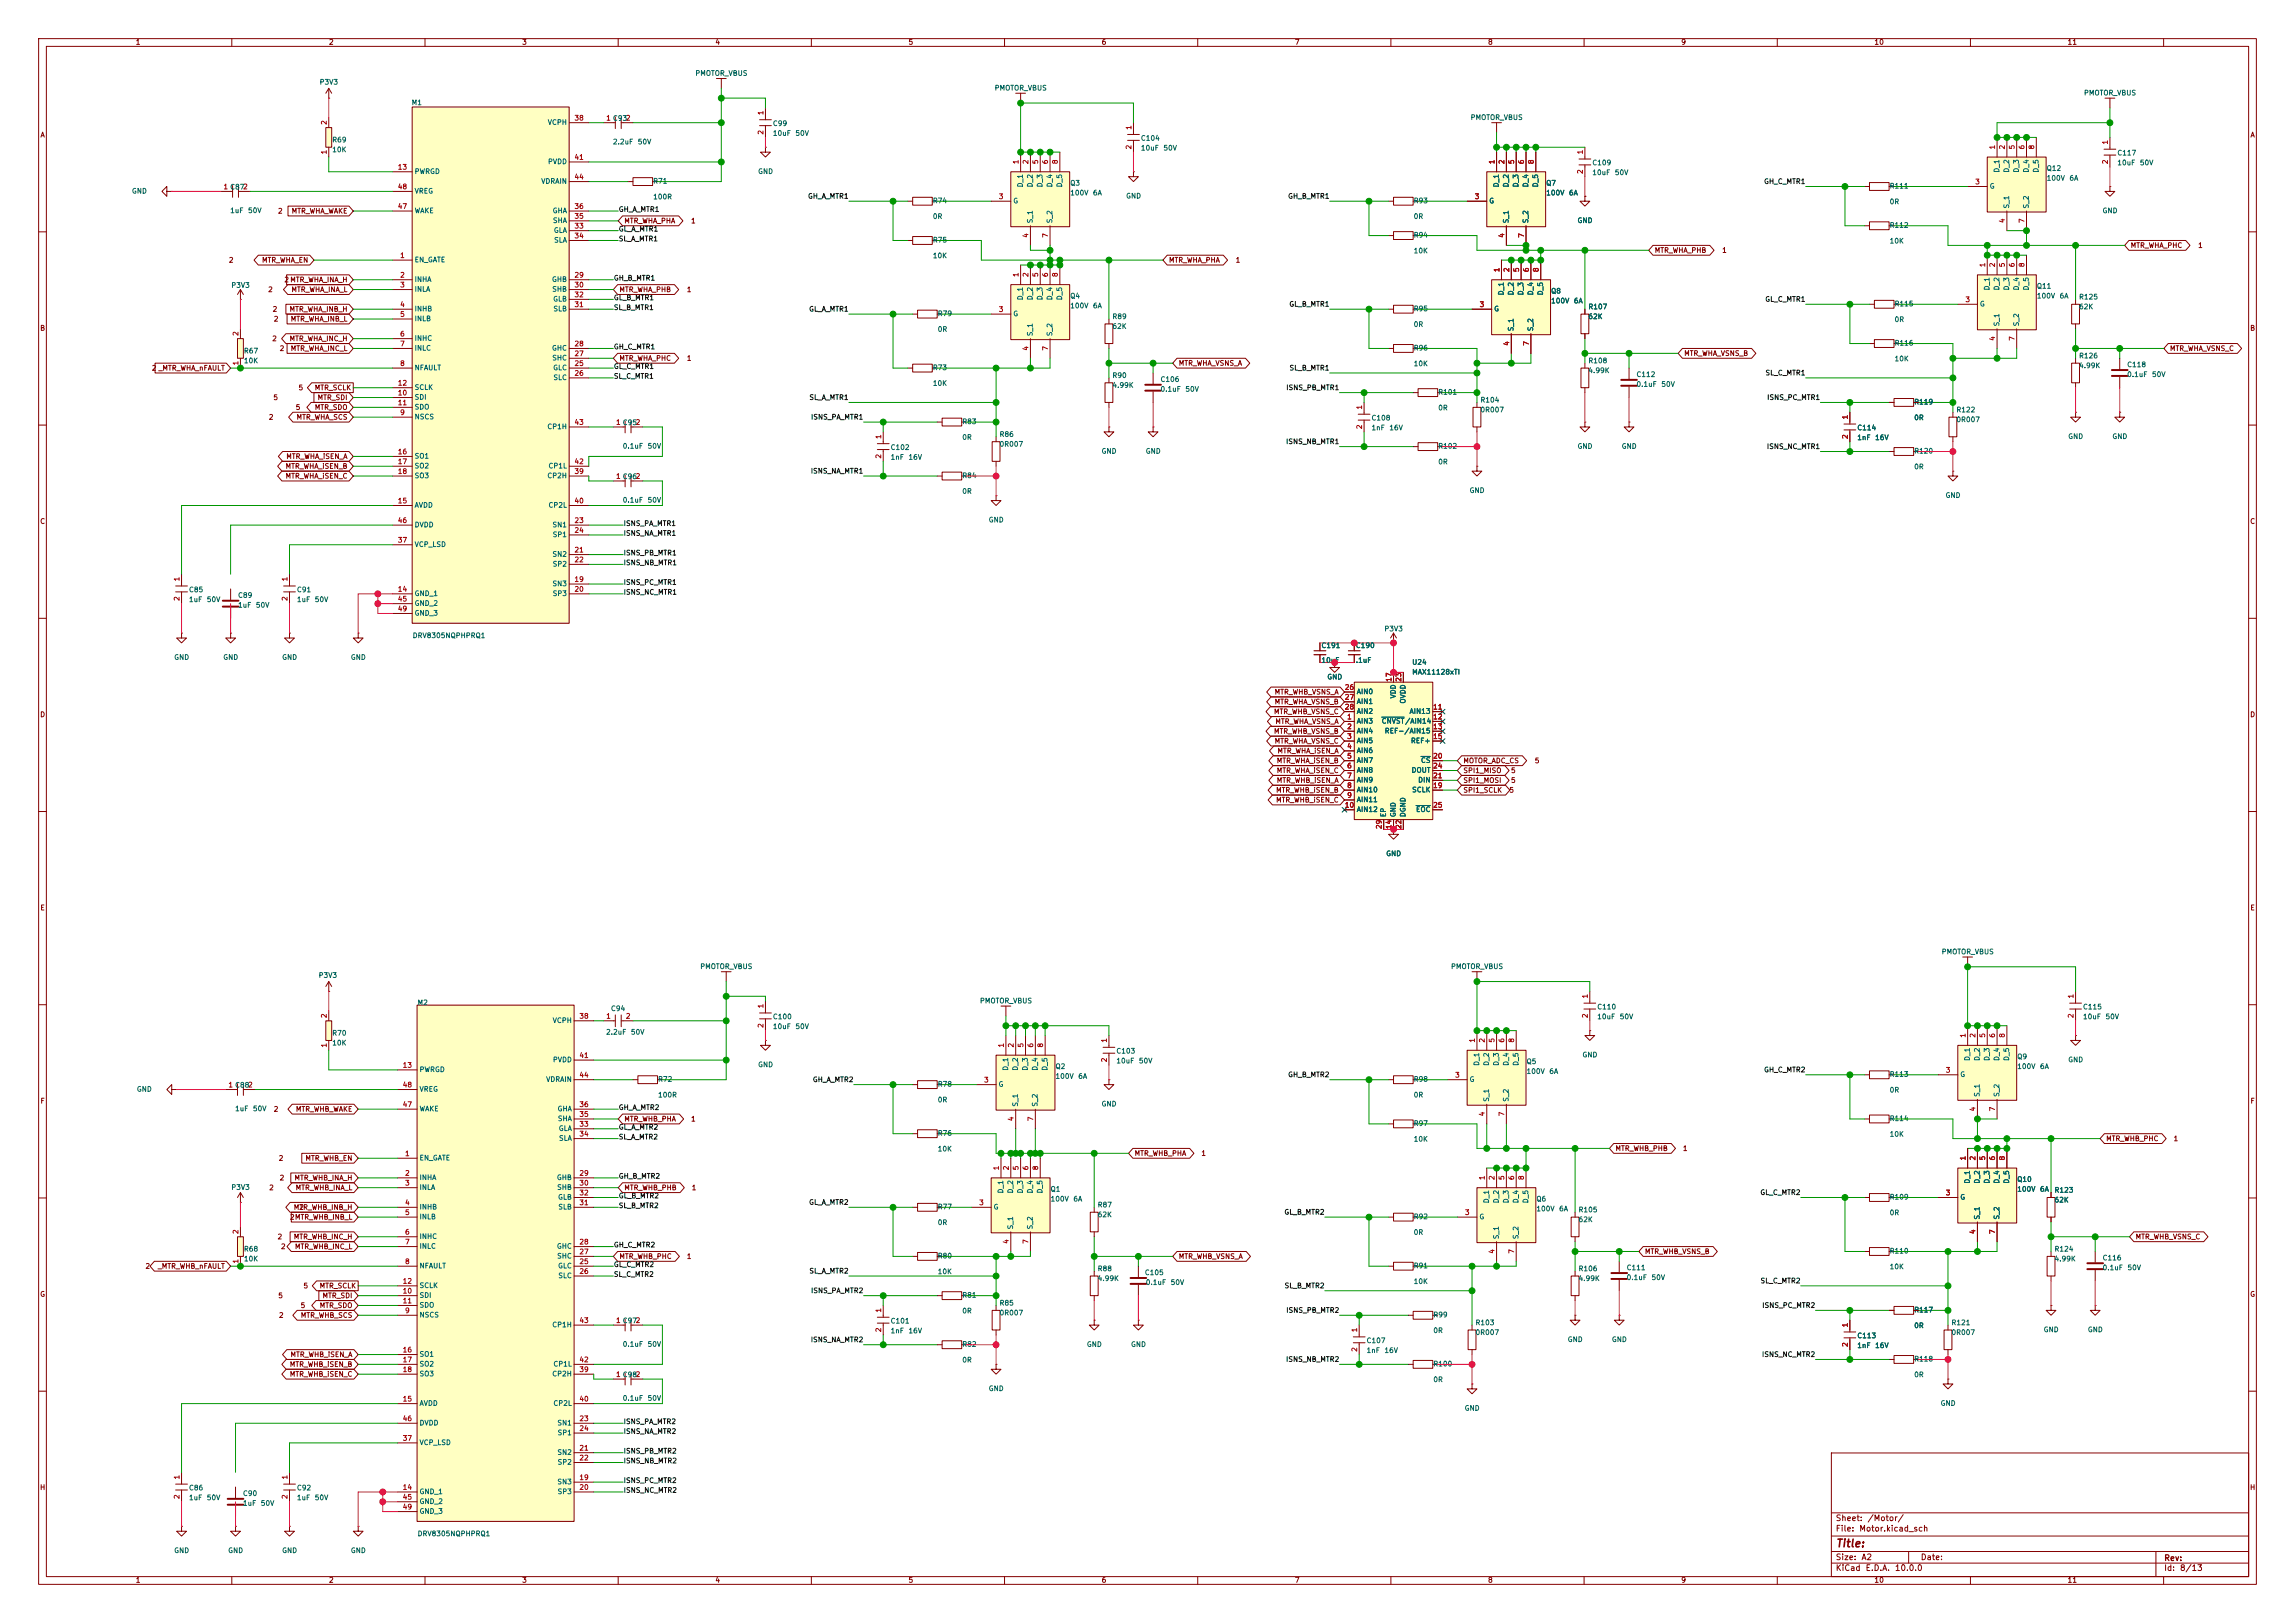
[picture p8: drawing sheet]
<svg xmlns="http://www.w3.org/2000/svg" width="594mm" height="420mm" viewBox="0 0 594 420" stroke-linecap="round" stroke-linejoin="round" font-family="sans-serif">
<defs><g id="words">
<text font-size="2" fill="#840000" x="475" y="400.9">Title:</text>
<g font-size="1.5" fill="#840000">
<text x="475" y="394">Sheet:</text>
<text x="483.2" y="394">/Motor/</text>
<text x="475" y="396.7">File:</text>
<text x="481.1" y="396.7">Motor.kicad_sch</text>
<text x="475" y="406.9">KiCad</text>
<text x="475" y="404.1">Size:</text>
<text x="481.7" y="404.1">A2</text>
<text x="482.7" y="406.9">E.D.A.</text>
<text x="490.3" y="406.9">10.0.0</text>
<text x="497" y="404.1">Date:</text>
<text x="560" y="404.3">Rev:</text>
<text x="560" y="406.9">Id:</text>
<text x="564.1" y="406.9">8/13</text>
</g>
<g font-size="1.3" fill="#840000">
<text x="35" y="11.9">1</text>
<text x="85" y="11.9">2</text>
<text x="135" y="11.9">3</text>
<text x="185" y="11.9">4</text>
<text x="235" y="11.9">5</text>
<text x="285" y="11.9">6</text>
<text x="335" y="11.9">7</text>
<text x="385" y="11.9">8</text>
<text x="435" y="11.9">9</text>
<text x="485" y="11.9">10</text>
<text x="535" y="11.9">11</text>
<text x="10.3" y="35.9">A</text>
<text x="582.3" y="35.9">A</text>
<text x="71.8" y="55.6">2</text>
<text x="75.4" y="55.6">MTR_WHA_WAKE</text>
<text x="161.4" y="58.1">MTR_WHA_PHA</text>
<text x="178.7" y="58.1">1</text>
<text x="428.1" y="65.7">MTR_WHA_PHB</text>
<text x="445.6" y="65.7">1</text>
<text x="551.3" y="64.5">MTR_WHA_PHC</text>
<text x="568.8" y="64.5">1</text>
<text x="59.1" y="68.3">2</text>
<text x="67.7" y="68.3">MTR_WHA_EN</text>
<text x="302.4" y="68.3">MTR_WHA_PHA</text>
<text x="319.7" y="68.3">1</text>
<text x="69.3" y="75.9">2</text>
<text x="73.5" y="73.3">2 MTR_WHA_INA_H</text>
<text x="75.3" y="75.9">MTR_WHA_INA_L</text>
<text x="160.2" y="75.9">MTR_WHA_PHB</text>
<text x="177.6" y="75.9">1</text>
<text x="70.4" y="81">2</text>
<text x="70.7" y="83.5">2</text>
<text x="74.8" y="81">MTR_WHA_INB_H</text>
<text x="75.1" y="83.5">MTR_WHA_INB_L</text>
<text x="10.3" y="85.9">B</text>
<text x="70.3" y="88.6">2</text>
<text x="74.8" y="88.6">MTR_WHA_INC_H</text>
<text x="582.3" y="85.9">B</text>
<text x="72.2" y="91.1">2</text>
<text x="75.1" y="91.1">MTR_WHA_INC_L</text>
<text x="160.2" y="93.7">MTR_WHA_PHC</text>
<text x="177.6" y="93.7">1</text>
<text x="305" y="94.9">MTR_WHA_VSNS_A</text>
<text x="435.8" y="92.4">MTR_WHA_VSNS_B</text>
<text x="561.5" y="91.1">MTR_WHA_VSNS_C</text>
<text x="39.2" y="96.2">2 _MTR_WHA_nFAULT</text>
<text x="77.1" y="101.3">5</text>
<text x="81.3" y="101.3">MTR_SCLK</text>
<text x="70.6" y="103.8">5</text>
<text x="76.4" y="106.4">5</text>
<text x="81.3" y="106.4">MTR_SDO</text>
<text x="82.1" y="103.8">MTR_SDI</text>
<text x="69.4" y="108.9">2</text>
<text x="76.6" y="108.9">MTR_WHA_SCS</text>
<text x="74" y="119.1">MTR_WHA_iSEN_A</text>
<text x="73.8" y="124.1">MTR_WHA_iSEN_C</text>
<text x="73.8" y="121.6">MTR_WHA_iSEN_B</text>
<text x="10.3" y="135.9">C</text>
<text x="582.3" y="135.9">C</text>
<text x="10.3" y="185.9">D</text>
<text x="329.6" y="185.1">MTR_WHB_VSNS_C</text>
<text x="329.8" y="180">MTR_WHB_VSNS_A</text>
<text x="329.8" y="182.6">MTR_WHA_VSNS_B</text>
<text x="582.3" y="185.9">D</text>
<text x="329.6" y="190.2">MTR_WHB_VSNS_B</text>
<text x="330" y="187.6">MTR_WHA_VSNS_A</text>
<text x="329.8" y="192.7">MTR_WHA_VSNS_C</text>
<text x="330.3" y="197.8">MTR_WHA_iSEN_B</text>
<text x="330.5" y="195.3">MTR_WHA_iSEN_A</text>
<text x="378.6" y="197.8">MOTOR_ADC_CS</text>
<text x="397.1" y="197.8">5</text>
<text x="330.3" y="202.9">MTR_WHB_iSEN_A</text>
<text x="330.3" y="200.3">MTR_WHA_iSEN_C</text>
<text x="378.6" y="202.9">SPI1_MOSI</text>
<text x="378.6" y="200.3">SPI1_MISO</text>
<text x="391" y="202.9">5</text>
<text x="391" y="200.3">5</text>
<text x="330.1" y="205.4">MTR_WHB_iSEN_B</text>
<text x="330.1" y="208">MTR_WHB_iSEN_C</text>
<text x="378.6" y="205.4">SPI1_SCLK</text>
<text x="390.5" y="205.4">5</text>
<text x="10.3" y="235.9">E</text>
<text x="582.3" y="235.9">E</text>
<text x="10.3" y="285.9">F</text>
<text x="70.7" y="288">2</text>
<text x="76.4" y="288">MTR_WHB_WAKE</text>
<text x="582.3" y="285.9">F</text>
<text x="161.4" y="290.5">MTR_WHB_PHA</text>
<text x="178.7" y="290.5">1</text>
<text x="293.5" y="299.4">MTR_WHB_PHA</text>
<text x="310.8" y="299.4">1</text>
<text x="418" y="298.1">MTR_WHB_PHB</text>
<text x="435.5" y="298.1">1</text>
<text x="545" y="295.6">MTR_WHB_PHC</text>
<text x="562.5" y="295.6">1</text>
<text x="72" y="300.7">2</text>
<text x="72.2" y="305.8">2</text>
<text x="76.1" y="305.8">MTR_WHB_INA_H</text>
<text x="78.9" y="300.7">MTR_WHB_EN</text>
<text x="69.5" y="308.3">2</text>
<text x="76.4" y="308.3">MTR_WHB_INA_L</text>
<text x="161.4" y="308.3">MTR_WHB_PHB</text>
<text x="178.9" y="308.3">1</text>
<text x="74.9" y="315.9">2MTR_WHB_INB_L</text>
<text x="75.9" y="313.4">MTR_WHB_INB_H</text>
<text x="77.3" y="313.4">2</text>
<text x="71.7" y="321">2</text>
<text x="72.6" y="323.5">2</text>
<text x="75.9" y="321">MTR_WHB_INC_H</text>
<text x="76.2" y="323.5">MTR_WHB_INC_L</text>
<text x="552.6" y="321">MTR_WHB_VSNS_C</text>
<text x="37.5" y="328.6">2</text>
<text x="40.8" y="328.6">_MTR_WHB_nFAULT</text>
<text x="160.2" y="326.1">MTR_WHB_PHC</text>
<text x="177.6" y="326.1">1</text>
<text x="305" y="326.1">MTR_WHB_VSNS_A</text>
<text x="425.6" y="324.8">MTR_WHB_VSNS_B</text>
<text x="10.3" y="335.9">G</text>
<text x="78.4" y="333.7">5</text>
<text x="82.6" y="333.7">MTR_SCLK</text>
<text x="582.3" y="335.9">G</text>
<text x="71.9" y="336.2">5</text>
<text x="72.1" y="341.3">2</text>
<text x="77.7" y="338.8">5</text>
<text x="77.7" y="341.3">MTR_WHB_SCS</text>
<text x="82.6" y="338.8">MTR_SDO</text>
<text x="83.3" y="336.2">MTR_SDI</text>
<text x="75.1" y="351.5">MTR_WHB_iSEN_A</text>
<text x="74.9" y="354">MTR_WHB_iSEN_B</text>
<text x="74.9" y="356.6">MTR_WHB_iSEN_C</text>
<text x="10.2" y="385.9">H</text>
<text x="582.2" y="385.9">H</text>
<text x="35" y="409.9">1</text>
<text x="85" y="409.9">2</text>
<text x="135" y="409.9">3</text>
<text x="185" y="409.9">4</text>
<text x="235" y="409.9">5</text>
<text x="285" y="409.9">6</text>
<text x="335" y="409.9">7</text>
<text x="385" y="409.9">8</text>
<text x="435" y="409.9">9</text>
<text x="485" y="409.9">10</text>
<text x="535" y="409.9">11</text>
</g>
<g font-size="1.3" fill="#006464">
<text x="82.6" y="22.2">P3V3</text>
<text x="179.8" y="19.9">PMOTOR_VBUS</text>
<text x="257.3" y="23.7">PMOTOR_VBUS</text>
<text x="106.4" y="27.5">M1</text>
<text x="539.3" y="25">PMOTOR_VBUS</text>
<text x="141.6" y="32.6">VCPH</text>
<text x="199.9" y="32.9">C99</text>
<text x="199.9" y="35.4">10uF</text>
<text x="205.7" y="35.4">50V</text>
<text x="380.5" y="31.3">PMOTOR_VBUS</text>
<text x="85.9" y="37.1">R69</text>
<text x="85.9" y="39.7">10K</text>
<text x="158.5" y="37.7">2.2uF</text>
<text x="164.9" y="37.7">50V</text>
<text x="295.2" y="36.7">C104</text>
<text x="295.2" y="39.3">10uF</text>
<text x="301" y="39.3">50V</text>
<text x="547.9" y="40.5">C117</text>
<text x="107.2" y="45.3">PWRGD</text>
<text x="140" y="47.9">VDRAIN</text>
<text x="141.7" y="42.8">PVDD</text>
<text x="168.9" y="47.8">R71</text>
<text x="196.1" y="45.3">GND</text>
<text x="412" y="43.1">C109</text>
<text x="412" y="45.6">10uF</text>
<text x="417.8" y="45.6">50V</text>
<text x="517.8" y="44.8" transform="rotate(-90 517.8 44.8)">D_1</text>
<text x="520.3" y="44.8" transform="rotate(-90 520.3 44.8)">D_2</text>
<text x="522.8" y="44.8" transform="rotate(-90 522.8 44.8)">D_3</text>
<text x="525.4" y="44.8" transform="rotate(-90 525.4 44.8)">D_4</text>
<text x="527.9" y="44.8" transform="rotate(-90 527.9 44.8)">D_5</text>
<text x="529.6" y="44.5">Q12</text>
<text x="529.6" y="47.1">100V</text>
<text x="535.5" y="47.1">6A</text>
<text x="547.9" y="43.1">10uF</text>
<text x="553.7" y="43.1">50V</text>
<text x="34" y="50.4">GND</text>
<text x="107.2" y="50.4">VREG</text>
<text x="168.9" y="51.9">100R</text>
<text x="241.3" y="52.9">R74</text>
<text x="262.1" y="52.9">G</text>
<text x="265" y="48.6" transform="rotate(-90 265 48.6)">D_1</text>
<text x="267.6" y="48.6" transform="rotate(-90 267.6 48.6)">D_2</text>
<text x="270.1" y="48.6" transform="rotate(-90 270.1 48.6)">D_3</text>
<text x="272.6" y="48.6" transform="rotate(-90 272.6 48.6)">D_4</text>
<text x="275.2" y="48.6" transform="rotate(-90 275.2 48.6)">D_5</text>
<text x="276.9" y="48.3">Q3</text>
<text x="276.9" y="50.9">100V</text>
<text x="282.8" y="50.9">6A</text>
<text x="291.3" y="51.7">GND</text>
<text x="365.8" y="52.9">R93</text>
<text x="385.3" y="52.9">G</text>
<text x="388.2" y="48.6" transform="rotate(-90 388.2 48.6)">D_1</text>
<text x="390.8" y="48.6" transform="rotate(-90 390.8 48.6)">D_2</text>
<text x="393.3" y="48.6" transform="rotate(-90 393.3 48.6)">D_3</text>
<text x="395.8" y="48.6" transform="rotate(-90 395.8 48.6)">D_4</text>
<text x="398.4" y="48.6" transform="rotate(-90 398.4 48.6)">D_5</text>
<text x="400.1" y="48.3">Q7</text>
<text x="400.1" y="50.9">100V</text>
<text x="405.9" y="50.9">6A</text>
<text x="489" y="49.1">R111</text>
<text x="489" y="53.2">0R</text>
<text x="514.9" y="49.1">G</text>
<text x="59.4" y="55.4">1uF</text>
<text x="64.1" y="55.4">50V</text>
<text x="107.2" y="55.5">WAKE</text>
<text x="142.9" y="55.5">GHA</text>
<text x="143" y="58">SHA</text>
<text x="241.3" y="57">0R</text>
<text x="267.6" y="57.9" transform="rotate(-90 267.6 57.9)">S_1</text>
<text x="272.6" y="57.9" transform="rotate(-90 272.6 57.9)">S_2</text>
<text x="365.8" y="57">0R</text>
<text x="390.8" y="57.9" transform="rotate(-90 390.8 57.9)">S_1</text>
<text x="395.8" y="57.9" transform="rotate(-90 395.8 57.9)">S_2</text>
<text x="408.2" y="58">GND</text>
<text x="489" y="59.2">R112</text>
<text x="520.3" y="54.1" transform="rotate(-90 520.3 54.1)">S_1</text>
<text x="525.4" y="54.1" transform="rotate(-90 525.4 54.1)">S_2</text>
<text x="544.1" y="55.5">GND</text>
<text x="143.2" y="60.6">GLA</text>
<text x="143.3" y="63.1">SLA</text>
<text x="241.3" y="63.1">R75</text>
<text x="365.8" y="61.8">R94</text>
<text x="365.8" y="65.9">10K</text>
<text x="489" y="63.3">10K</text>
<text x="107.2" y="68.2">EN_GATE</text>
<text x="241.3" y="67.1">10K</text>
<text x="59.7" y="74.8">P3V3</text>
<text x="107.2" y="73.3">INHA</text>
<text x="107.2" y="75.8">INLA</text>
<text x="142.7" y="73.3">GHB</text>
<text x="142.8" y="75.8">SHB</text>
<text x="265" y="77.8" transform="rotate(-90 265 77.8)">D_1</text>
<text x="267.6" y="77.8" transform="rotate(-90 267.6 77.8)">D_2</text>
<text x="270.1" y="77.8" transform="rotate(-90 270.1 77.8)">D_3</text>
<text x="272.6" y="77.8" transform="rotate(-90 272.6 77.8)">D_4</text>
<text x="275.2" y="77.8" transform="rotate(-90 275.2 77.8)">D_5</text>
<text x="276.9" y="77.5">Q4</text>
<text x="389.5" y="76.5" transform="rotate(-90 389.5 76.5)">D_1</text>
<text x="392" y="76.5" transform="rotate(-90 392 76.5)">D_2</text>
<text x="394.6" y="76.5" transform="rotate(-90 394.6 76.5)">D_3</text>
<text x="397.1" y="76.5" transform="rotate(-90 397.1 76.5)">D_4</text>
<text x="399.6" y="76.5" transform="rotate(-90 399.6 76.5)">D_5</text>
<text x="401.3" y="76.3">Q8</text>
<text x="515.2" y="75.3" transform="rotate(-90 515.2 75.3)">D_1</text>
<text x="517.8" y="75.3" transform="rotate(-90 517.8 75.3)">D_2</text>
<text x="520.3" y="75.3" transform="rotate(-90 520.3 75.3)">D_3</text>
<text x="522.8" y="75.3" transform="rotate(-90 522.8 75.3)">D_4</text>
<text x="525.4" y="75.3" transform="rotate(-90 525.4 75.3)">D_5</text>
<text x="527.1" y="75">Q11</text>
<text x="527.1" y="77.5">100V</text>
<text x="532.9" y="77.5">6A</text>
<text x="538" y="77.8">R125</text>
<text x="107.2" y="80.9">INHB</text>
<text x="107.2" y="83.4">INLB</text>
<text x="143" y="78.3">GLB</text>
<text x="143.1" y="80.9">SLB</text>
<text x="242.6" y="82.1">R79</text>
<text x="262.1" y="82.1">G</text>
<text x="276.9" y="80.1">100V</text>
<text x="282.8" y="80.1">6A</text>
<text x="287.8" y="82.9">R89</text>
<text x="365.8" y="80.8">R95</text>
<text x="386.6" y="80.9">G</text>
<text x="401.3" y="78.8">100V</text>
<text x="407.2" y="78.8">6A</text>
<text x="411" y="80.3">R107</text>
<text x="411" y="82.9">62K</text>
<text x="490.2" y="79.6">R115</text>
<text x="490.2" y="83.6">0R</text>
<text x="512.3" y="79.6">G</text>
<text x="538" y="80.3">62K</text>
<text x="107.2" y="88.5">INHC</text>
<text x="242.6" y="86.2">0R</text>
<text x="267.6" y="87.1" transform="rotate(-90 267.6 87.1)">S_1</text>
<text x="272.6" y="87.1" transform="rotate(-90 272.6 87.1)">S_2</text>
<text x="287.8" y="85.4">62K</text>
<text x="365.8" y="84.9">0R</text>
<text x="392" y="85.9" transform="rotate(-90 392 85.9)">S_1</text>
<text x="397.1" y="85.9" transform="rotate(-90 397.1 85.9)">S_2</text>
<text x="490.2" y="89.7">R116</text>
<text x="517.8" y="84.6" transform="rotate(-90 517.8 84.6)">S_1</text>
<text x="522.8" y="84.6" transform="rotate(-90 522.8 84.6)">S_2</text>
<text x="63" y="91.8">R67</text>
<text x="63" y="94.3">10K</text>
<text x="107.2" y="91">INLC</text>
<text x="142.7" y="91">GHC</text>
<text x="142.8" y="93.6">SHC</text>
<text x="365.8" y="91">R96</text>
<text x="365.8" y="95.1">10K</text>
<text x="411" y="94.3">R108</text>
<text x="490.2" y="93.8">10K</text>
<text x="538" y="93">R126</text>
<text x="538" y="95.6">4.99K</text>
<text x="550.4" y="95.3">C118</text>
<text x="107.2" y="96.1">NFAULT</text>
<text x="107.2" y="101.2">SCLK</text>
<text x="143" y="96.1">GLC</text>
<text x="143.1" y="98.7">SLC</text>
<text x="241.3" y="96.1">R73</text>
<text x="241.3" y="100.1">10K</text>
<text x="287.8" y="100.6">4.99K</text>
<text x="287.8" y="98.1">R90</text>
<text x="300.2" y="99.1">C106</text>
<text x="300.2" y="101.7">0.1uF</text>
<text x="306.7" y="101.7">50V</text>
<text x="411" y="96.8">4.99K</text>
<text x="423.4" y="97.9">C112</text>
<text x="423.4" y="100.4">0.1uF</text>
<text x="429.9" y="100.4">50V</text>
<text x="550.4" y="97.9">0.1uF</text>
<text x="556.9" y="97.9">50V</text>
<text x="107.2" y="103.7">SDI</text>
<text x="107.2" y="106.3">SDO</text>
<text x="372.1" y="102.4">R101</text>
<text x="372.1" y="106.5">0R</text>
<text x="383" y="104.5">R104</text>
<text x="383" y="107">0R007</text>
<text x="495.3" y="105">R119</text>
<text x="506.2" y="107">R122</text>
<text x="107.2" y="108.8">NSCS</text>
<text x="141.5" y="111.4">CP1H</text>
<text x="248.9" y="110">R83</text>
<text x="258.6" y="113.3">R86</text>
<text x="354.8" y="109.1">C108</text>
<text x="354.8" y="111.6">1nF</text>
<text x="359.5" y="111.6">16V</text>
<text x="480.6" y="111.6">C114</text>
<text x="495.3" y="109">0R</text>
<text x="506.2" y="109.5">0R007</text>
<text x="535.2" y="113.9">GND</text>
<text x="546.6" y="113.9">GND</text>
<text x="107.2" y="119">SO1</text>
<text x="161" y="116.4">0.1uF</text>
<text x="167.5" y="116.4">50V</text>
<text x="230.4" y="116.7">C102</text>
<text x="230.4" y="119.3">1nF</text>
<text x="235" y="119.3">16V</text>
<text x="248.9" y="114.1">0R</text>
<text x="258.6" y="115.9">0R007</text>
<text x="285" y="117.7">GND</text>
<text x="296.4" y="117.7">GND</text>
<text x="372.1" y="116.4">R102</text>
<text x="408.2" y="116.4">GND</text>
<text x="419.6" y="116.4">GND</text>
<text x="480.6" y="114.2">1nF</text>
<text x="485.2" y="114.2">16V</text>
<text x="495.3" y="117.7">R120</text>
<text x="107.2" y="121.5">SO2</text>
<text x="107.2" y="124.1">SO3</text>
<text x="141.5" y="124.1">CP2H</text>
<text x="141.8" y="121.5">CP1L</text>
<text x="248.9" y="124">R84</text>
<text x="372.1" y="120.5">0R</text>
<text x="495.3" y="121.7">0R</text>
<text x="107.2" y="131.7">AVDD</text>
<text x="141.8" y="131.7">CP2L</text>
<text x="161" y="130.4">0.1uF</text>
<text x="167.5" y="130.4">50V</text>
<text x="248.9" y="128.1">0R</text>
<text x="380.2" y="127.9">GND</text>
<text x="503.4" y="129.1">GND</text>
<text x="107.2" y="136.8">DVDD</text>
<text x="142.9" y="136.8">SN1</text>
<text x="255.8" y="135.5">GND</text>
<text x="107.2" y="141.8">VCP_LSD</text>
<text x="142.9" y="139.3">SP1</text>
<text x="142.9" y="144.4">SN2</text>
<text x="142.9" y="146.9">SP2</text>
<text x="48.8" y="153.6">C85</text>
<text x="61.5" y="155">C89</text>
<text x="76.7" y="153.6">C91</text>
<text x="107.2" y="154.5">GND_1</text>
<text x="142.9" y="152">SN3</text>
<text x="142.9" y="154.5">SP3</text>
<text x="48.8" y="156.1">1uF</text>
<text x="53.4" y="156.1">50V</text>
<text x="61.5" y="157.5">1uF</text>
<text x="66.1" y="157.5">50V</text>
<text x="76.7" y="156.1">1uF</text>
<text x="81.3" y="156.1">50V</text>
<text x="107.2" y="157.1">GND_2</text>
<text x="107.2" y="159.6">GND_3</text>
<text x="106.7" y="165.4">DRV8305NQPHPRQ1</text>
<text x="341.9" y="168">C191</text>
<text x="350.8" y="168">C190</text>
<text x="358.2" y="163.7">P3V3</text>
<text x="45" y="171">GND</text>
<text x="57.7" y="171">GND</text>
<text x="72.9" y="171">GND</text>
<text x="90.7" y="171">GND</text>
<text x="341.9" y="171.8">10uF</text>
<text x="350.8" y="171.8">.1uF</text>
<text x="365.4" y="172.3">U24</text>
<text x="343.4" y="176.1">GND</text>
<text x="351" y="179.9">AIN0</text>
<text x="365.4" y="174.9">MAX11128xTI</text>
<text x="351" y="182.5">AIN1</text>
<text x="351" y="185">AIN2</text>
<text x="361.5" y="180.9" transform="rotate(-90 361.5 180.9)">VDD</text>
<text x="364.1" y="182.2" transform="rotate(-90 364.1 182.2)">OVDD</text>
<text x="364.7" y="185">AIN13</text>
<text x="351" y="187.6">AIN3</text>
<text x="351" y="190.1">AIN4</text>
<text x="357.5" y="187.6">CNVST/AIN14</text>
<text x="358.3" y="190.1">REF-/AIN15</text>
<text x="351" y="192.6">AIN5</text>
<text x="351" y="195.2">AIN6</text>
<text x="351" y="197.7">AIN7</text>
<text x="365" y="192.6">REF+</text>
<text x="367.6" y="197.7">CS</text>
<text x="351" y="200.3">AIN8</text>
<text x="351" y="202.8">AIN9</text>
<text x="365.2" y="200.3">DOUT</text>
<text x="366.9" y="202.8">DIN</text>
<text x="351" y="205.3">AIN10</text>
<text x="351" y="207.9">AIN11</text>
<text x="365.4" y="205.3">SCLK</text>
<text x="351" y="210.4">AIN12</text>
<text x="359" y="211.6" transform="rotate(-90 359 211.6)">EP</text>
<text x="361.5" y="211.6" transform="rotate(-90 361.5 211.6)">GND</text>
<text x="364.1" y="211.6" transform="rotate(-90 364.1 211.6)">DGND</text>
<text x="366.4" y="210.4">EOC</text>
<text x="358.6" y="221.8">GND</text>
<text x="181.1" y="251.1">PMOTOR_VBUS</text>
<text x="375.4" y="251.1">PMOTOR_VBUS</text>
<text x="502.4" y="247.2">PMOTOR_VBUS</text>
<text x="82.3" y="253.3">P3V3</text>
<text x="107.9" y="260.4">M2</text>
<text x="158" y="261.9">C94</text>
<text x="253.5" y="259.9">PMOTOR_VBUS</text>
<text x="413.3" y="261.5">C110</text>
<text x="539" y="261.5">C115</text>
<text x="85.9" y="268.3">R70</text>
<text x="142.9" y="265">VCPH</text>
<text x="156.7" y="268">2.2uF</text>
<text x="163.2" y="268">50V</text>
<text x="199.9" y="264">C100</text>
<text x="199.9" y="266.6">10uF</text>
<text x="205.7" y="266.6">50V</text>
<text x="413.3" y="264">10uF</text>
<text x="419.1" y="264">50V</text>
<text x="539" y="264">10uF</text>
<text x="544.8" y="264">50V</text>
<text x="85.9" y="270.8">10K</text>
<text x="143" y="275.2">PVDD</text>
<text x="288.8" y="272.9">C103</text>
<text x="288.8" y="275.5">10uF</text>
<text x="294.6" y="275.5">50V</text>
<text x="383.1" y="275.9" transform="rotate(-90 383.1 275.9)">D_1</text>
<text x="385.7" y="275.9" transform="rotate(-90 385.7 275.9)">D_2</text>
<text x="388.2" y="275.9" transform="rotate(-90 388.2 275.9)">D_3</text>
<text x="390.8" y="275.9" transform="rotate(-90 390.8 275.9)">D_4</text>
<text x="393.3" y="275.9" transform="rotate(-90 393.3 275.9)">D_5</text>
<text x="395" y="275.7">Q5</text>
<text x="409.4" y="273.9">GND</text>
<text x="510.1" y="274.7" transform="rotate(-90 510.1 274.7)">D_1</text>
<text x="512.7" y="274.7" transform="rotate(-90 512.7 274.7)">D_2</text>
<text x="515.2" y="274.7" transform="rotate(-90 515.2 274.7)">D_3</text>
<text x="517.8" y="274.7" transform="rotate(-90 517.8 274.7)">D_4</text>
<text x="520.3" y="274.7" transform="rotate(-90 520.3 274.7)">D_5</text>
<text x="522" y="274.4">Q9</text>
<text x="535.2" y="275.2">GND</text>
<text x="108.5" y="277.7">PWRGD</text>
<text x="141.2" y="280.3">VDRAIN</text>
<text x="170.2" y="280.2">R72</text>
<text x="196.1" y="276.5">GND</text>
<text x="242.6" y="281.5">R78</text>
<text x="258.3" y="281.5">G</text>
<text x="261.2" y="277.2" transform="rotate(-90 261.2 277.2)">D_1</text>
<text x="263.8" y="277.2" transform="rotate(-90 263.8 277.2)">D_2</text>
<text x="266.3" y="277.2" transform="rotate(-90 266.3 277.2)">D_3</text>
<text x="268.8" y="277.2" transform="rotate(-90 268.8 277.2)">D_4</text>
<text x="271.4" y="277.2" transform="rotate(-90 271.4 277.2)">D_5</text>
<text x="273.1" y="276.9">Q2</text>
<text x="273.1" y="279.5">100V</text>
<text x="278.9" y="279.5">6A</text>
<text x="365.8" y="280.2">R98</text>
<text x="380.2" y="280.3">G</text>
<text x="395" y="278.2">100V</text>
<text x="400.9" y="278.2">6A</text>
<text x="489" y="279">R113</text>
<text x="507.2" y="279">G</text>
<text x="522" y="276.9">100V</text>
<text x="527.9" y="276.9">6A</text>
<text x="35.3" y="282.8">GND</text>
<text x="60.7" y="287.8">1uF</text>
<text x="65.3" y="287.8">50V</text>
<text x="108.5" y="287.9">WAKE</text>
<text x="108.5" y="282.8">VREG</text>
<text x="144.2" y="287.9">GHA</text>
<text x="170.2" y="284.3">100R</text>
<text x="242.6" y="285.6">0R</text>
<text x="263.8" y="286.5" transform="rotate(-90 263.8 286.5)">S_1</text>
<text x="268.8" y="286.5" transform="rotate(-90 268.8 286.5)">S_2</text>
<text x="285" y="286.6">GND</text>
<text x="365.8" y="284.3">0R</text>
<text x="385.7" y="285.2" transform="rotate(-90 385.7 285.2)">S_1</text>
<text x="390.8" y="285.2" transform="rotate(-90 390.8 285.2)">S_2</text>
<text x="489" y="283">0R</text>
<text x="512.7" y="284" transform="rotate(-90 512.7 284)">S_1</text>
<text x="517.8" y="284" transform="rotate(-90 517.8 284)">S_2</text>
<text x="144.3" y="290.4">SHA</text>
<text x="144.5" y="293">GLA</text>
<text x="365.8" y="291.7">R97</text>
<text x="489" y="290.4">R114</text>
<text x="144.6" y="295.5">SLA</text>
<text x="242.6" y="294.2">R76</text>
<text x="242.6" y="298.3">10K</text>
<text x="365.8" y="295.7">10K</text>
<text x="489" y="294.5">10K</text>
<text x="108.5" y="300.6">EN_GATE</text>
<text x="108.5" y="305.7">INHA</text>
<text x="144" y="305.7">GHB</text>
<text x="59.7" y="308.2">P3V3</text>
<text x="108.5" y="308.2">INLA</text>
<text x="144.1" y="308.2">SHB</text>
<text x="144.3" y="310.7">GLB</text>
<text x="259.9" y="309" transform="rotate(-90 259.9 309)">D_1</text>
<text x="262.5" y="309" transform="rotate(-90 262.5 309)">D_2</text>
<text x="265" y="309" transform="rotate(-90 265 309)">D_3</text>
<text x="267.6" y="309" transform="rotate(-90 267.6 309)">D_4</text>
<text x="270.1" y="309" transform="rotate(-90 270.1 309)">D_5</text>
<text x="271.8" y="308.7">Q1</text>
<text x="271.8" y="311.2">100V</text>
<text x="277.7" y="311.2">6A</text>
<text x="385.7" y="311.5" transform="rotate(-90 385.7 311.5)">D_1</text>
<text x="388.2" y="311.5" transform="rotate(-90 388.2 311.5)">D_2</text>
<text x="390.8" y="311.5" transform="rotate(-90 390.8 311.5)">D_3</text>
<text x="393.3" y="311.5" transform="rotate(-90 393.3 311.5)">D_4</text>
<text x="395.8" y="311.5" transform="rotate(-90 395.8 311.5)">D_5</text>
<text x="397.5" y="311.2">Q6</text>
<text x="489" y="310.7">R109</text>
<text x="507.2" y="310.7">G</text>
<text x="510.1" y="306.4" transform="rotate(-90 510.1 306.4)">D_1</text>
<text x="512.7" y="306.4" transform="rotate(-90 512.7 306.4)">D_2</text>
<text x="515.2" y="306.4" transform="rotate(-90 515.2 306.4)">D_3</text>
<text x="517.8" y="306.4" transform="rotate(-90 517.8 306.4)">D_4</text>
<text x="520.3" y="306.4" transform="rotate(-90 520.3 306.4)">D_5</text>
<text x="522" y="306.1">Q10</text>
<text x="522" y="308.7">100V</text>
<text x="527.9" y="308.7">6A</text>
<text x="531.6" y="308.9">R123</text>
<text x="531.6" y="311.5">62K</text>
<text x="108.5" y="313.3">INHB</text>
<text x="108.5" y="315.8">INLB</text>
<text x="144.4" y="313.3">SLB</text>
<text x="242.6" y="317.3">0R</text>
<text x="242.6" y="313.2">R77</text>
<text x="257" y="313.3">G</text>
<text x="284" y="312.7">R87</text>
<text x="284" y="315.3">62K</text>
<text x="365.8" y="315.8">R92</text>
<text x="382.8" y="315.8">G</text>
<text x="397.5" y="313.8">100V</text>
<text x="403.4" y="313.8">6A</text>
<text x="408.4" y="314">R105</text>
<text x="408.4" y="316.5">62K</text>
<text x="489" y="314.8">0R</text>
<text x="512.7" y="315.7" transform="rotate(-90 512.7 315.7)">S_1</text>
<text x="517.8" y="315.7" transform="rotate(-90 517.8 315.7)">S_2</text>
<text x="108.5" y="320.9">INHC</text>
<text x="108.5" y="323.4">INLC</text>
<text x="144" y="323.4">GHC</text>
<text x="262.5" y="318.3" transform="rotate(-90 262.5 318.3)">S_1</text>
<text x="267.6" y="318.3" transform="rotate(-90 267.6 318.3)">S_2</text>
<text x="365.8" y="319.9">0R</text>
<text x="388.2" y="320.8" transform="rotate(-90 388.2 320.8)">S_1</text>
<text x="393.3" y="320.8" transform="rotate(-90 393.3 320.8)">S_2</text>
<text x="63" y="324.2">R68</text>
<text x="63" y="326.7">10K</text>
<text x="108.5" y="328.5">NFAULT</text>
<text x="144.1" y="326">SHC</text>
<text x="144.3" y="328.5">GLC</text>
<text x="242.6" y="325.9">R80</text>
<text x="284" y="329.2">R88</text>
<text x="365.8" y="328.5">R91</text>
<text x="408.4" y="329.2">R106</text>
<text x="420.9" y="329">C111</text>
<text x="489" y="324.7">R110</text>
<text x="489" y="328.7">10K</text>
<text x="531.6" y="324.2">R124</text>
<text x="531.6" y="326.7">4.99K</text>
<text x="544.1" y="326.5">C116</text>
<text x="544.1" y="329">0.1uF</text>
<text x="550.5" y="329">50V</text>
<text x="108.5" y="333.6">SCLK</text>
<text x="144.4" y="331.1">SLC</text>
<text x="242.6" y="330">10K</text>
<text x="284" y="331.8">4.99K</text>
<text x="296.2" y="330.3">C105</text>
<text x="296.4" y="332.8">0.1uF</text>
<text x="302.9" y="332.8">50V</text>
<text x="365.8" y="332.6">10K</text>
<text x="408.4" y="331.8">4.99K</text>
<text x="420.9" y="331.5">0.1uF</text>
<text x="427.3" y="331.5">50V</text>
<text x="108.5" y="341.2">NSCS</text>
<text x="108.5" y="336.1">SDI</text>
<text x="108.5" y="338.7">SDO</text>
<text x="248.9" y="340.2">0R</text>
<text x="248.9" y="336.1">R81</text>
<text x="258.6" y="338.1">R85</text>
<text x="258.6" y="340.7">0R007</text>
<text x="370.8" y="341.2">R99</text>
<text x="495.3" y="339.9">R117</text>
<text x="142.8" y="343.8">CP1H</text>
<text x="230.4" y="342.8">C101</text>
<text x="230.4" y="345.3">1nF</text>
<text x="235" y="345.3">16V</text>
<text x="353.6" y="347.9">C107</text>
<text x="370.8" y="345.3">0R</text>
<text x="381.8" y="343.2">R103</text>
<text x="381.8" y="345.8">0R007</text>
<text x="405.6" y="347.6">GND</text>
<text x="417.1" y="347.6">GND</text>
<text x="480.6" y="346.6">C113</text>
<text x="495.3" y="344">0R</text>
<text x="505" y="343.2">R121</text>
<text x="505" y="345.8">0R007</text>
<text x="528.8" y="345">GND</text>
<text x="540.3" y="345">GND</text>
<text x="108.5" y="351.4">SO1</text>
<text x="108.5" y="353.9">SO2</text>
<text x="143.1" y="353.9">CP1L</text>
<text x="161" y="348.8">0.1uF</text>
<text x="167.5" y="348.8">50V</text>
<text x="248.9" y="352.9">0R</text>
<text x="248.9" y="348.8">R82</text>
<text x="281.2" y="348.8">GND</text>
<text x="292.6" y="348.8">GND</text>
<text x="353.6" y="350.4">1nF</text>
<text x="358.2" y="350.4">16V</text>
<text x="370.8" y="353.9">R100</text>
<text x="480.6" y="349.1">1nF</text>
<text x="485.2" y="349.1">16V</text>
<text x="495.3" y="352.6">R118</text>
<text x="108.5" y="356.5">SO3</text>
<text x="142.8" y="356.5">CP2H</text>
<text x="370.8" y="358">0R</text>
<text x="495.3" y="356.7">0R</text>
<text x="108.5" y="364.1">AVDD</text>
<text x="143.1" y="364.1">CP2L</text>
<text x="161" y="362.8">0.1uF</text>
<text x="167.5" y="362.8">50V</text>
<text x="255.8" y="360.3">GND</text>
<text x="379" y="365.4">GND</text>
<text x="502.2" y="364.1">GND</text>
<text x="108.5" y="369.2">DVDD</text>
<text x="144.1" y="369.2">SN1</text>
<text x="144.2" y="371.7">SP1</text>
<text x="108.5" y="374.2">VCP_LSD</text>
<text x="144.1" y="376.8">SN2</text>
<text x="144.2" y="379.3">SP2</text>
<text x="48.8" y="388.5">1uF</text>
<text x="48.8" y="386">C86</text>
<text x="53.4" y="388.5">50V</text>
<text x="62.7" y="390">1uF</text>
<text x="62.7" y="387.4">C90</text>
<text x="67.4" y="390">50V</text>
<text x="76.7" y="388.5">1uF</text>
<text x="76.7" y="386">C92</text>
<text x="81.3" y="388.5">50V</text>
<text x="108.5" y="386.9">GND_1</text>
<text x="108.5" y="389.5">GND_2</text>
<text x="144.1" y="384.4">SN3</text>
<text x="144.2" y="386.9">SP3</text>
<text x="108.5" y="392">GND_3</text>
<text x="108" y="397.8">DRV8305NQPHPRQ1</text>
<text x="45" y="402.2">GND</text>
<text x="58.9" y="402.2">GND</text>
<text x="72.9" y="402.2">GND</text>
<text x="90.7" y="402.2">GND</text>
</g>
<g font-size="1.3" fill="#a90000">
<text x="197.9" y="29.9" transform="rotate(-90 197.9 29.9)">1</text>
<text x="84.8" y="32.5" transform="rotate(-90 84.8 32.5)">2</text>
<text x="148.5" y="31.5">38</text>
<text x="156.8" y="31.5">1 C932</text>
<text x="197.9" y="35" transform="rotate(-90 197.9 35)">2</text>
<text x="293.1" y="33.7" transform="rotate(-90 293.1 33.7)">1</text>
<text x="84.8" y="40.1" transform="rotate(-90 84.8 40.1)">1</text>
<text x="148.5" y="41.7">41</text>
<text x="293.1" y="38.8" transform="rotate(-90 293.1 38.8)">2</text>
<text x="410" y="40.1" transform="rotate(-90 410 40.1)">1</text>
<text x="516.6" y="38.8" transform="rotate(-90 516.6 38.8)">1</text>
<text x="519.2" y="38.8" transform="rotate(-90 519.2 38.8)">2</text>
<text x="521.7" y="38.8" transform="rotate(-90 521.7 38.8)">5</text>
<text x="524.3" y="38.8" transform="rotate(-90 524.3 38.8)">6</text>
<text x="526.8" y="38.8" transform="rotate(-90 526.8 38.8)">8</text>
<text x="545.8" y="37.5" transform="rotate(-90 545.8 37.5)">1</text>
<text x="102.8" y="44.2">13</text>
<text x="148.5" y="46.7">44</text>
<text x="263.9" y="42.6" transform="rotate(-90 263.9 42.6)">1</text>
<text x="266.4" y="42.6" transform="rotate(-90 266.4 42.6)">2</text>
<text x="269" y="42.6" transform="rotate(-90 269 42.6)">5</text>
<text x="271.5" y="42.6" transform="rotate(-90 271.5 42.6)">6</text>
<text x="274.1" y="42.6" transform="rotate(-90 274.1 42.6)">8</text>
<text x="387.1" y="42.6" transform="rotate(-90 387.1 42.6)">1</text>
<text x="389.6" y="42.6" transform="rotate(-90 389.6 42.6)">2</text>
<text x="392.2" y="42.6" transform="rotate(-90 392.2 42.6)">5</text>
<text x="394.7" y="42.6" transform="rotate(-90 394.7 42.6)">6</text>
<text x="397.3" y="42.6" transform="rotate(-90 397.3 42.6)">8</text>
<text x="410" y="45.2" transform="rotate(-90 410 45.2)">2</text>
<text x="545.8" y="42.6" transform="rotate(-90 545.8 42.6)">2</text>
<text x="57.7" y="49.3">1 C872</text>
<text x="102.8" y="49.3">48</text>
<text x="258.4" y="51.8">3</text>
<text x="381.6" y="51.8">3</text>
<text x="511.1" y="48">3</text>
<text x="102.8" y="54.4">47</text>
<text x="148.5" y="59.4">33</text>
<text x="148.5" y="56.9">35</text>
<text x="148.5" y="54.4">36</text>
<text x="519.2" y="57.9" transform="rotate(-90 519.2 57.9)">4</text>
<text x="524.3" y="57.9" transform="rotate(-90 524.3 57.9)">7</text>
<text x="148.5" y="62">34</text>
<text x="266.4" y="61.7" transform="rotate(-90 266.4 61.7)">4</text>
<text x="271.5" y="61.7" transform="rotate(-90 271.5 61.7)">7</text>
<text x="389.6" y="61.7" transform="rotate(-90 389.6 61.7)">4</text>
<text x="394.7" y="61.7" transform="rotate(-90 394.7 61.7)">7</text>
<text x="103.4" y="67.1">1</text>
<text x="263.9" y="71.8" transform="rotate(-90 263.9 71.8)">1</text>
<text x="266.4" y="71.8" transform="rotate(-90 266.4 71.8)">2</text>
<text x="269" y="71.8" transform="rotate(-90 269 71.8)">5</text>
<text x="271.5" y="71.8" transform="rotate(-90 271.5 71.8)">6</text>
<text x="274.1" y="71.8" transform="rotate(-90 274.1 71.8)">8</text>
<text x="388.4" y="70.6" transform="rotate(-90 388.4 70.6)">1</text>
<text x="390.9" y="70.6" transform="rotate(-90 390.9 70.6)">2</text>
<text x="393.4" y="70.6" transform="rotate(-90 393.4 70.6)">5</text>
<text x="396" y="70.6" transform="rotate(-90 396 70.6)">6</text>
<text x="398.5" y="70.6" transform="rotate(-90 398.5 70.6)">8</text>
<text x="514.1" y="69.3" transform="rotate(-90 514.1 69.3)">1</text>
<text x="516.6" y="69.3" transform="rotate(-90 516.6 69.3)">2</text>
<text x="519.2" y="69.3" transform="rotate(-90 519.2 69.3)">5</text>
<text x="521.7" y="69.3" transform="rotate(-90 521.7 69.3)">6</text>
<text x="524.3" y="69.3" transform="rotate(-90 524.3 69.3)">8</text>
<text x="103.4" y="72.1">2</text>
<text x="103.4" y="74.7">3</text>
<text x="148.5" y="72.1">29</text>
<text x="148.5" y="74.7">30</text>
<text x="148.5" y="77.2">32</text>
<text x="103.4" y="79.8">4</text>
<text x="103.4" y="82.3">5</text>
<text x="148.5" y="79.8">31</text>
<text x="258.4" y="81">3</text>
<text x="382.8" y="79.8">3</text>
<text x="508.6" y="78.5">3</text>
<text x="62" y="87.1" transform="rotate(-90 62 87.1)">2</text>
<text x="103.4" y="87.4">6</text>
<text x="103.4" y="89.9">7</text>
<text x="148.5" y="89.9">28</text>
<text x="390.9" y="89.6" transform="rotate(-90 390.9 89.6)">4</text>
<text x="396" y="89.6" transform="rotate(-90 396 89.6)">7</text>
<text x="516.6" y="88.3" transform="rotate(-90 516.6 88.3)">4</text>
<text x="521.7" y="88.3" transform="rotate(-90 521.7 88.3)">7</text>
<text x="62" y="94.7" transform="rotate(-90 62 94.7)">1</text>
<text x="103.4" y="95">8</text>
<text x="148.5" y="95">25</text>
<text x="148.5" y="92.5">27</text>
<text x="266.4" y="90.9" transform="rotate(-90 266.4 90.9)">4</text>
<text x="271.5" y="90.9" transform="rotate(-90 271.5 90.9)">7</text>
<text x="102.8" y="100.1">12</text>
<text x="148.5" y="97.5">26</text>
<text x="102.8" y="102.6">10</text>
<text x="102.8" y="105.2">11</text>
<text x="103.4" y="107.7">9</text>
<text x="352.8" y="106.1" transform="rotate(-90 352.8 106.1)">1</text>
<text x="148.5" y="110.2">43</text>
<text x="159.3" y="110.2">1 C952</text>
<text x="228.3" y="113.7" transform="rotate(-90 228.3 113.7)">1</text>
<text x="352.8" y="111.2" transform="rotate(-90 352.8 111.2)">2</text>
<text x="478.5" y="113.7" transform="rotate(-90 478.5 113.7)">2</text>
<text x="478.5" y="108.7" transform="rotate(-90 478.5 108.7)">1</text>
<text x="102.8" y="117.9">16</text>
<text x="228.3" y="118.8" transform="rotate(-90 228.3 118.8)">2</text>
<text x="102.8" y="120.4">17</text>
<text x="102.8" y="122.9">18</text>
<text x="148.5" y="122.9">39</text>
<text x="148.5" y="120.4">42</text>
<text x="159.3" y="124.2">1 C962</text>
<text x="102.8" y="130.6">15</text>
<text x="148.5" y="130.6">40</text>
<text x="102.8" y="135.6">46</text>
<text x="148.5" y="135.6">23</text>
<text x="102.8" y="140.7">37</text>
<text x="148.5" y="143.3">21</text>
<text x="148.5" y="138.2">24</text>
<text x="148.5" y="145.8">22</text>
<text x="46.7" y="155.6" transform="rotate(-90 46.7 155.6)">2</text>
<text x="46.7" y="150.6" transform="rotate(-90 46.7 150.6)">1</text>
<text x="74.7" y="155.6" transform="rotate(-90 74.7 155.6)">2</text>
<text x="74.7" y="150.6" transform="rotate(-90 74.7 150.6)">1</text>
<text x="102.8" y="153.4">14</text>
<text x="102.8" y="156">45</text>
<text x="148.5" y="150.9">19</text>
<text x="148.5" y="153.4">20</text>
<text x="102.8" y="158.5">49</text>
<text x="347.9" y="178.8">26</text>
<text x="360.4" y="176.6" transform="rotate(-90 360.4 176.6)">17</text>
<text x="363" y="176.6" transform="rotate(-90 363 176.6)">23</text>
<text x="347.9" y="181.4">27</text>
<text x="347.9" y="183.9">28</text>
<text x="370.8" y="183.9">11</text>
<text x="348.5" y="186.4">1</text>
<text x="348.5" y="189">2</text>
<text x="348.5" y="191.5">3</text>
<text x="370.8" y="186.4">12</text>
<text x="370.8" y="189">13</text>
<text x="370.8" y="191.5">15</text>
<text x="348.5" y="194.1">4</text>
<text x="348.5" y="196.6">5</text>
<text x="370.8" y="196.6">20</text>
<text x="348.5" y="199.1">6</text>
<text x="348.5" y="201.7">7</text>
<text x="370.8" y="201.7">21</text>
<text x="370.8" y="199.1">24</text>
<text x="347.9" y="209.3">10</text>
<text x="348.5" y="204.2">8</text>
<text x="348.5" y="206.8">9</text>
<text x="370.8" y="204.2">19</text>
<text x="370.8" y="209.3">25</text>
<text x="357.9" y="214.7" transform="rotate(-90 357.9 214.7)">29</text>
<text x="360.4" y="214.7" transform="rotate(-90 360.4 214.7)">14</text>
<text x="363" y="214.7" transform="rotate(-90 363 214.7)">22</text>
<text x="84.8" y="263.6" transform="rotate(-90 84.8 263.6)">2</text>
<text x="149.8" y="263.9">38</text>
<text x="156.8" y="263.9">1</text>
<text x="161.9" y="263.9">2</text>
<text x="197.9" y="261.1" transform="rotate(-90 197.9 261.1)">1</text>
<text x="411.2" y="263.6" transform="rotate(-90 411.2 263.6)">2</text>
<text x="411.2" y="258.5" transform="rotate(-90 411.2 258.5)">1</text>
<text x="537" y="263.6" transform="rotate(-90 537 263.6)">2</text>
<text x="537" y="258.5" transform="rotate(-90 537 258.5)">1</text>
<text x="197.9" y="266.1" transform="rotate(-90 197.9 266.1)">2</text>
<text x="286.8" y="269.9" transform="rotate(-90 286.8 269.9)">1</text>
<text x="382" y="269.9" transform="rotate(-90 382 269.9)">1</text>
<text x="384.6" y="269.9" transform="rotate(-90 384.6 269.9)">2</text>
<text x="387.1" y="269.9" transform="rotate(-90 387.1 269.9)">5</text>
<text x="389.6" y="269.9" transform="rotate(-90 389.6 269.9)">6</text>
<text x="392.2" y="269.9" transform="rotate(-90 392.2 269.9)">8</text>
<text x="509" y="268.7" transform="rotate(-90 509 268.7)">1</text>
<text x="511.6" y="268.7" transform="rotate(-90 511.6 268.7)">2</text>
<text x="514.1" y="268.7" transform="rotate(-90 514.1 268.7)">5</text>
<text x="516.6" y="268.7" transform="rotate(-90 516.6 268.7)">6</text>
<text x="519.2" y="268.7" transform="rotate(-90 519.2 268.7)">8</text>
<text x="84.8" y="271.2" transform="rotate(-90 84.8 271.2)">1</text>
<text x="149.8" y="274.1">41</text>
<text x="260.1" y="271.2" transform="rotate(-90 260.1 271.2)">1</text>
<text x="262.6" y="271.2" transform="rotate(-90 262.6 271.2)">2</text>
<text x="265.2" y="271.2" transform="rotate(-90 265.2 271.2)">5</text>
<text x="267.7" y="271.2" transform="rotate(-90 267.7 271.2)">6</text>
<text x="270.3" y="271.2" transform="rotate(-90 270.3 271.2)">8</text>
<text x="286.8" y="275" transform="rotate(-90 286.8 275)">2</text>
<text x="59" y="281.7">1 C882</text>
<text x="104.1" y="276.6">13</text>
<text x="104.1" y="281.7">48</text>
<text x="149.8" y="279.1">44</text>
<text x="254.6" y="280.4">3</text>
<text x="376.5" y="279.1">3</text>
<text x="503.5" y="277.9">3</text>
<text x="104.1" y="286.8">47</text>
<text x="149.8" y="286.8">36</text>
<text x="511.6" y="287.7" transform="rotate(-90 511.6 287.7)">4</text>
<text x="516.6" y="287.7" transform="rotate(-90 516.6 287.7)">7</text>
<text x="149.8" y="291.8">33</text>
<text x="149.8" y="289.3">35</text>
<text x="262.6" y="290.3" transform="rotate(-90 262.6 290.3)">4</text>
<text x="267.7" y="290.3" transform="rotate(-90 267.7 290.3)">7</text>
<text x="384.6" y="289" transform="rotate(-90 384.6 289)">4</text>
<text x="389.6" y="289" transform="rotate(-90 389.6 289)">7</text>
<text x="104.7" y="299.5">1</text>
<text x="149.8" y="294.4">34</text>
<text x="104.7" y="304.5">2</text>
<text x="149.8" y="304.5">29</text>
<text x="258.8" y="303" transform="rotate(-90 258.8 303)">1</text>
<text x="261.4" y="303" transform="rotate(-90 261.4 303)">2</text>
<text x="263.9" y="303" transform="rotate(-90 263.9 303)">5</text>
<text x="266.4" y="303" transform="rotate(-90 266.4 303)">6</text>
<text x="269" y="303" transform="rotate(-90 269 303)">8</text>
<text x="384.6" y="305.5" transform="rotate(-90 384.6 305.5)">1</text>
<text x="387.1" y="305.5" transform="rotate(-90 387.1 305.5)">2</text>
<text x="389.6" y="305.5" transform="rotate(-90 389.6 305.5)">5</text>
<text x="392.2" y="305.5" transform="rotate(-90 392.2 305.5)">6</text>
<text x="394.7" y="305.5" transform="rotate(-90 394.7 305.5)">8</text>
<text x="509" y="300.4" transform="rotate(-90 509 300.4)">1</text>
<text x="511.6" y="300.4" transform="rotate(-90 511.6 300.4)">2</text>
<text x="514.1" y="300.4" transform="rotate(-90 514.1 300.4)">5</text>
<text x="516.6" y="300.4" transform="rotate(-90 516.6 300.4)">6</text>
<text x="519.2" y="300.4" transform="rotate(-90 519.2 300.4)">8</text>
<text x="104.7" y="307.1">3</text>
<text x="149.8" y="307.1">30</text>
<text x="149.8" y="309.6">32</text>
<text x="503.5" y="309.6">3</text>
<text x="104.7" y="312.2">4</text>
<text x="104.7" y="314.7">5</text>
<text x="149.8" y="312.2">31</text>
<text x="253.3" y="312.2">3</text>
<text x="379" y="314.7">3</text>
<text x="62" y="319.5" transform="rotate(-90 62 319.5)">2</text>
<text x="104.7" y="319.8">6</text>
<text x="104.7" y="322.3">7</text>
<text x="149.8" y="322.3">28</text>
<text x="261.4" y="322" transform="rotate(-90 261.4 322)">4</text>
<text x="266.4" y="322" transform="rotate(-90 266.4 322)">7</text>
<text x="511.6" y="319.5" transform="rotate(-90 511.6 319.5)">4</text>
<text x="516.6" y="319.5" transform="rotate(-90 516.6 319.5)">7</text>
<text x="62" y="327.1" transform="rotate(-90 62 327.1)">1</text>
<text x="104.7" y="327.4">8</text>
<text x="149.8" y="327.4">25</text>
<text x="149.8" y="329.9">26</text>
<text x="149.8" y="324.9">27</text>
<text x="387.1" y="324.6" transform="rotate(-90 387.1 324.6)">4</text>
<text x="392.2" y="324.6" transform="rotate(-90 392.2 324.6)">7</text>
<text x="104.1" y="335">10</text>
<text x="104.1" y="332.5">12</text>
<text x="104.1" y="337.6">11</text>
<text x="104.7" y="340.1">9</text>
<text x="228.3" y="339.8" transform="rotate(-90 228.3 339.8)">1</text>
<text x="149.8" y="342.6">43</text>
<text x="159.3" y="342.6">1 C972</text>
<text x="228.3" y="344.9" transform="rotate(-90 228.3 344.9)">2</text>
<text x="351.5" y="344.9" transform="rotate(-90 351.5 344.9)">1</text>
<text x="478.5" y="343.6" transform="rotate(-90 478.5 343.6)">1</text>
<text x="104.1" y="350.3">16</text>
<text x="104.1" y="352.8">17</text>
<text x="149.8" y="352.8">42</text>
<text x="351.5" y="350" transform="rotate(-90 351.5 350)">2</text>
<text x="478.5" y="348.7" transform="rotate(-90 478.5 348.7)">2</text>
<text x="104.1" y="355.3">18</text>
<text x="149.8" y="355.3">39</text>
<text x="159.3" y="356.6">1 C982</text>
<text x="104.1" y="363">15</text>
<text x="149.8" y="363">40</text>
<text x="104.1" y="368">46</text>
<text x="149.8" y="368">23</text>
<text x="149.8" y="370.6">24</text>
<text x="104.1" y="373.1">37</text>
<text x="149.8" y="375.7">21</text>
<text x="46.7" y="383" transform="rotate(-90 46.7 383)">1</text>
<text x="74.7" y="383" transform="rotate(-90 74.7 383)">1</text>
<text x="149.8" y="383.3">19</text>
<text x="149.8" y="378.2">22</text>
<text x="46.7" y="388.1" transform="rotate(-90 46.7 388.1)">2</text>
<text x="74.7" y="388.1" transform="rotate(-90 74.7 388.1)">2</text>
<text x="104.1" y="385.8">14</text>
<text x="104.1" y="388.4">45</text>
<text x="149.8" y="385.8">20</text>
<text x="104.1" y="390.9">49</text>
</g>
<g font-size="1.3" fill="#0f0f0f">
<text x="456.5" y="47.9">GH_C_MTR1</text>
<text x="209" y="51.7">GH_A_MTR1</text>
<text x="333.3" y="51.7">GH_B_MTR1</text>
<text x="160" y="55.1">GH_A_MTR1</text>
<text x="160" y="62.7">SL_A_MTR1</text>
<text x="160" y="60.2">GL_A_MTR1</text>
<text x="158.7" y="72.9">GH_B_MTR1</text>
<text x="158.7" y="78">GL_B_MTR1</text>
<text x="158.7" y="80.5">SL_B_MTR1</text>
<text x="209.3" y="80.9">GL_A_MTR1</text>
<text x="333.6" y="79.7">GL_B_MTR1</text>
<text x="456.8" y="78.4">GL_C_MTR1</text>
<text x="158.7" y="95.8">GL_C_MTR1</text>
<text x="158.7" y="90.7">GH_C_MTR1</text>
<text x="158.7" y="98.3">SL_C_MTR1</text>
<text x="332.8" y="101.3">ISNS_PB_MTR1</text>
<text x="333.6" y="96.2">SL_B_MTR1</text>
<text x="456.8" y="97.4">SL_C_MTR1</text>
<text x="209.3" y="103.8">SL_A_MTR1</text>
<text x="457.2" y="103.8">ISNS_PC_MTR1</text>
<text x="209.8" y="108.9">ISNS_PA_MTR1</text>
<text x="332.7" y="115.2">ISNS_NB_MTR1</text>
<text x="457.2" y="116.5">ISNS_NC_MTR1</text>
<text x="209.7" y="122.8">ISNS_NA_MTR1</text>
<text x="161.3" y="136.4">ISNS_PA_MTR1</text>
<text x="161.3" y="138.9">ISNS_NA_MTR1</text>
<text x="161.3" y="144">ISNS_PB_MTR1</text>
<text x="161.3" y="146.6">ISNS_NB_MTR1</text>
<text x="161.3" y="151.6">ISNS_PC_MTR1</text>
<text x="161.3" y="154.2">ISNS_NC_MTR1</text>
<text x="210.3" y="280.3">GH_A_MTR2</text>
<text x="333.3" y="279.1">GH_B_MTR2</text>
<text x="456.5" y="277.8">GH_C_MTR2</text>
<text x="160" y="287.5">GH_A_MTR2</text>
<text x="160" y="292.6">GL_A_MTR2</text>
<text x="160" y="295.2">SL_A_MTR2</text>
<text x="160" y="305.3">GH_B_MTR2</text>
<text x="160" y="310.4">GL_B_MTR2</text>
<text x="455.5" y="309.5">GL_C_MTR2</text>
<text x="160" y="312.9">SL_B_MTR2</text>
<text x="209.3" y="312.1">GL_A_MTR2</text>
<text x="332.3" y="314.6">GL_B_MTR2</text>
<text x="158.7" y="323.1">GH_C_MTR2</text>
<text x="158.7" y="328.2">GL_C_MTR2</text>
<text x="209.3" y="329.9">SL_A_MTR2</text>
<text x="158.7" y="330.7">SL_C_MTR2</text>
<text x="209.8" y="334.9">ISNS_PA_MTR2</text>
<text x="332.4" y="333.7">SL_B_MTR2</text>
<text x="455.5" y="332.4">SL_C_MTR2</text>
<text x="332.8" y="340">ISNS_PB_MTR2</text>
<text x="456" y="338.7">ISNS_PC_MTR2</text>
<text x="209.7" y="347.6">ISNS_NA_MTR2</text>
<text x="332.7" y="352.7">ISNS_NB_MTR2</text>
<text x="455.9" y="351.4">ISNS_NC_MTR2</text>
<text x="161.3" y="368.8">ISNS_PA_MTR2</text>
<text x="161.3" y="371.4">ISNS_NA_MTR2</text>
<text x="161.3" y="376.4">ISNS_PB_MTR2</text>
<text x="161.3" y="379">ISNS_NB_MTR2</text>
<text x="161.3" y="384.1">ISNS_PC_MTR2</text>
<text x="161.3" y="386.6">ISNS_NC_MTR2</text>
</g>
</g></defs>
<g fill="none" stroke="#840000" stroke-width=".26">
<path d="M10 10h574v400h-574zM12 12h570v396h-570zM60 10v2M110 10v2M160 10v2M210 10v2M260 10v2M310 10v2M360 10v2M410 10v2M460 10v2M510 10v2"/>
<path d="M560 10v2M291.8 34.8h3.1M291.8 36.3h3.1M293.4 31.8v3M293.4 36.3v3.1M293.4 44.5v1.2h1.2l-1.2 1.3-1.3-1.3h1.3M293.4 44.5h.1M10 60h2M234.9 62.2h1.3M236.2 61.2h5.1v2h-5.1zM241.3 62.2h1.3M582 60h2"/>
<path d="M10 110h2M582 110h2M10 160h2M582 160h2M10 210h2M582 210h2M10 260h2M582 260h2M10 310h2M359.4 315h1.3M360.7 313.9h5.1v2.1h-5.1zM365.8 315h1.2"/>
<path d="M406.7 315h2v5h-2zM407.7 313.7v1.3M582 310h2M256.8 339.1h2v5.1h-2zM257.8 337.8v1.3M282.2 330.2h2v5.1h-2zM283.2 328.9v1.3M283.2 335.3v1.3M294.6 327.7v2.8M294.6 332.5v2.8M359.4 327.7h1.3M360.7 326.6h5.1v2.1h-5.1z"/>
<path d="M365.8 339.3h5v2.1h-5zM365.8 327.7h1.2M407.7 320v1.3M488.9 339.1h1.3M490.2 338.1h5.1v2h-5.1zM495.3 339.1h1.3M257.8 344.2v1.2M283.2 341.6v1.3h1.3l-1.3 1.3-1.3-1.3h1.3M283.2 341.6h.1M294.6 341.6v1.3h1.3l-1.3 1.3-1.2-1.3h1.2M294.6 341.6h.1M350.3 345.9h3"/>
<path d="M350.3 347.5h3M351.8 342.9v3M351.8 347.5v3M364.5 340.4h1.3M370.8 340.4h1.3M488.9 351.8h1.3M490.2 350.8h5.1v2h-5.1zM495.3 351.8h1.3M503.2 344.2h2v5.1h-2zM504.2 356.9v1.2h1.3l-1.3 1.3-1.3-1.3h1.3M504.2 356.9h.1M504.2 342.9v1.3"/>
<path d="M504.2 349.3v1.2M10 360h2M474 376h108v32h-108zM582 360h2M474 397.5h108M474 391.5h108M60 408v2M110 408v2M160 408v2M210 408v2M260 408v2M310 408v2"/>
<path d="M360 408v2M410 408v2M460 408v2M474 404.5h108M474 401.5h108M494 401.5v3M510 408v2M558 401.5v6.5M560 408v2"/>
</g>
<path d="M292.6 332.2h4.1M292.6 330.7h4.1" fill="none" stroke="#840000" stroke-width=".51"/>
<path d="M261.6 44.5h15.3v14.2h-15.3z" fill="#ffffc2"/>
<path d="M261.6 44.5h15.3v14.2h-15.3z" fill="none" stroke="#800000" stroke-width=".26"/>
<path d="M264.2 39.4v5.1M266.7 39.4v5.1M269.2 39.4v5.1M271.8 39.4v5.1M274.3 39.4v5.1M256.5 52.1h5.1M266.7 58.4v5.1M271.8 58.4v5.1" fill="none" stroke="#840000" stroke-width=".26"/>
<path d="M107.9 260.1h40.7v133.6h-40.7z" fill="#ffffc2"/>
<path d="M107.9 260.1h40.7v133.6h-40.7z" fill="none" stroke="#800000" stroke-width=".26"/>
<g fill="none" stroke="#840000" stroke-width=".26">
<path d="M234.9 95.3h1.3M236.2 94.2h5.1v2.1h-5.1zM236.2 81.3h1.3M237.5 80.3h5.1v2h-5.1zM241.3 95.3h1.3M242.6 81.3h1.2M227.1 114.8h3M227.1 116.3h3M228.6 111.8v3M228.6 116.3v3.1M242.6 109.2h1.2M243.8 108.2h5.1v2h-5.1z"/>
<path d="M248.9 109.2h1.3M102.9 276.9h5M148.6 264.2h5.1M148.6 274.3h5.1M148.6 279.4h5.1M102.9 299.7h5M102.9 287h5M102.9 281.9h5M148.6 292.1h5.1M148.6 294.6h5.1M148.6 289.6h5.1M148.6 287h5.1"/>
<path d="M102.9 304.8h5M102.9 307.3h5M102.9 312.4h5M102.9 315h5M148.6 304.8h5.1M148.6 307.3h5.1M148.6 312.4h5.1M148.6 309.9h5.1M102.9 320h5M102.9 322.6h5M102.9 327.7h5M102.9 335.3h5"/>
<path d="M102.9 337.8h5M102.9 332.7h5M148.6 322.6h5.1M148.6 327.7h5.1M148.6 330.2h5.1M148.6 325.1h5.1M102.9 340.4h5M102.9 350.5h5M102.9 353.1h5M102.9 355.6h5M148.6 353.1h5.1M148.6 355.6h5.1"/>
<path d="M148.6 342.9h5.1M477.3 344.7h3M477.3 346.2h3M478.8 341.6v3.1M478.8 346.2v3.1M102.9 363.2h5M102.9 368.3h5M102.9 373.4h5M148.6 363.2h5.1M148.6 375.9h5.1M148.6 378.5h5.1M148.6 368.3h5.1"/>
<path d="M148.6 370.8h5.1M102.9 386.1h5M102.9 388.6h5M102.9 391.2h5M148.6 386.1h5.1M148.6 383.5h5.1"/>
</g>
<path d="M61.5 320h1.5v5.1h-1.5z" fill="#ffffc2"/>
<path d="M61.5 320h1.5v5.1h-1.5z" fill="none" stroke="#800000" stroke-width=".26"/>
<g fill="none" stroke="#840000" stroke-width=".26">
<path d="M242.6 123.2h1.2M243.8 122.2h5.1v2h-5.1zM248.9 123.2h1.3M257.8 128.3v1.2h1.3l-1.3 1.3-1.3-1.3h1.3M257.8 128.3h.1M259.1 260.4h2.5M260.3 260.4v2.5M44.4 281.9v-1.2l-1.2 1.2 1.2 1.3v-1.3h1.3M45.7 281.9h.1M62.2 311.2h.1M62.2 308.6v2.6M62.2 317.5v2.5"/>
<path d="M62.2 308.6l.8 1.3M62.2 308.6l-.7 1.3M482.6 309.9h1.3M483.9 308.9h5v2h-5zM488.9 309.9h1.3M62.2 325.1v2.6M482.6 323.9h1.3M483.9 322.8h5v2.1h-5zM488.9 323.9h1.3"/>
</g>
<path d="M261.6 73.7h15.3v14.2h-15.3z" fill="#ffffc2"/>
<path d="M261.6 73.7h15.3v14.2h-15.3z" fill="none" stroke="#800000" stroke-width=".26"/>
<g fill="none" stroke="#840000" stroke-width=".26">
<path d="M264.2 68.6v5.1M266.7 68.6v5.1M269.2 68.6v5.1M271.8 68.6v5.1M274.3 68.6v5.1M256.5 81.3h5.1M266.7 87.6v5.1M271.8 87.6v5.1M286 83.8h2v5.1h-2zM286 99.1h2v5h-2zM287 82.6v1.2M287 88.9v1.3"/>
<path d="M287 97.8v1.3M298.4 96.5v2.8M256.8 114.3h2v5.1h-2zM257.8 113v1.3M257.8 119.4v1.3M287 110.5v1.3h1.3l-1.3 1.2-1.3-1.2h1.3M287 110.5h.1M287 104.1v1.3M298.4 110.5v1.3h1.3l-1.3 1.2-1.2-1.2h1.2M298.4 110.5h.1M298.4 101.3v2.8M45.5 151.6h3"/>
<path d="M45.5 153.2h3M47 148.6v3M47 153.2v3M74.9 163.8v1.3h1.3l-1.3 1.3-1.2-1.3h1.2M74.9 163.8h.1M92.7 163.8v1.3h1.3l-1.3 1.3-1.3-1.3h1.3M92.7 163.8h.1M237.5 279.7h5.1v2h-5.1zM58.4 281.9h3.1M61.5 280.4v3.1M63 281.9h3M63 280.4v3.1"/>
<path d="M236.2 293.4h1.3M236.2 280.7h1.3M237.5 292.4h5.1v2h-5.1zM242.6 293.4h1.2M242.6 280.7h1.2M158.7 342.9h3.1M161.8 341.4v3M163.3 342.9h3.1M163.3 341.4v3"/>
</g>
<path d="M296.4 99.6h4.1M296.4 101.1h4.1" fill="none" stroke="#840000" stroke-width=".51"/>
<path d="M506.7 270.5h15.3v14.2h-15.3z" fill="#ffffc2"/>
<path d="M506.7 270.5h15.3v14.2h-15.3z" fill="none" stroke="#800000" stroke-width=".26"/>
<g fill="none" stroke="#840000" stroke-width=".26">
<path d="M85.1 256.5h.1M85.1 254l.8 1.3M85.1 254l-.8 1.3M85.1 254v2.5M508 247.7h2.5M509.3 247.7v2.5M501.6 278.1h5.1M509.3 265.4v5.1M511.8 265.4v5.1M514.3 265.4v5.1M516.9 265.4v5.1M519.4 265.4v5.1"/>
<path d="M511.8 284.5v5.1M516.9 284.5v5.1"/>
</g>
<path d="M84.3 264.2h1.6v5h-1.6z" fill="#ffffc2"/>
<path d="M84.3 264.2h1.6v5h-1.6z" fill="none" stroke="#800000" stroke-width=".26"/>
<g fill="none" stroke="#840000" stroke-width=".26">
<path d="M158.7 124.5h3.1M161.8 122.9v3.1M163.3 124.5h3.1M163.3 122.9v3.1M59.7 152.4v2.8M59.7 157.2v2.8M73.4 151.6h3.1M73.4 153.2h3.1M74.9 148.6v3M74.9 153.2v3M47 163.8v1.3h1.3l-1.3 1.3-1.3-1.3h1.3M47 163.8h.1"/>
<path d="M535.7 259.6h3M537.2 256.5v3.1M85.1 261.6v2.6M85.1 269.2v2.6M535.7 261.1h3M537.2 268v1.2h1.3l-1.3 1.3-1.3-1.3h1.3M537.2 268h.1M537.2 261.1v3.1"/>
</g>
<path d="M57.7 157h4M57.7 155.4h4" fill="none" stroke="#840000" stroke-width=".51"/>
<path d="M106.7 27.7h40.6v133.6h-40.6z" fill="#ffffc2"/>
<path d="M106.7 27.7h40.6v133.6h-40.6z" fill="none" stroke="#800000" stroke-width=".26"/>
<g fill="none" stroke="#840000" stroke-width=".26">
<path d="M85.1 25.4h.1M85.1 22.9l.8 1.2M85.1 22.9l-.8 1.2M85.1 22.9v2.5M147.3 31.8h5.1M43.2 49.5v-1.2l-1.3 1.2 1.3 1.3v-1.3h1.2M44.4 49.5h.1M57.1 49.5h3.1M60.2 48v3.1M61.7 49.5h3.1M61.7 48v3.1M101.6 44.5h5.1"/>
<path d="M101.6 54.6h5.1M101.6 49.5h5.1M147.3 59.7h5.1M147.3 57.2h5.1M147.3 54.6h5.1M147.3 41.9h5.1M147.3 47h5.1M62.2 77.5h.1M62.2 74.9l.8 1.3M62.2 74.9l-.7 1.3M62.2 74.9v2.6M101.6 67.3h5.1"/>
<path d="M101.6 72.4h5.1M101.6 74.9h5.1M147.3 72.4h5.1M147.3 74.9h5.1M147.3 77.5h5.1M147.3 62.2h5.1M101.6 80h5.1M101.6 82.6h5.1M101.6 87.6h5.1M101.6 90.2h5.1M101.6 95.3h5.1M147.3 80h5.1"/>
<path d="M147.3 90.2h5.1M147.3 95.3h5.1M147.3 97.8h5.1M147.3 92.7h5.1M101.6 108h5.1M101.6 102.9h5.1M101.6 105.4h5.1M101.6 100.3h5.1M101.6 118.1h5.1M147.3 110.5h5.1M158.7 110.5h3.1M161.8 109v3"/>
<path d="M163.3 110.5h3.1M163.3 109v3M421.6 109.2v1.3h1.3l-1.3 1.3-1.2-1.3h1.2M421.6 109.2h.1M101.6 130.8h5.1M101.6 120.7h5.1M101.6 123.2h5.1M101.6 135.9h5.1M147.3 130.8h5.1M147.3 120.7h5.1M147.3 123.2h5.1M147.3 135.9h5.1"/>
<path d="M147.3 138.4h5.1M101.6 153.7h5.1M101.6 141h5.1M101.6 156.2h5.1M101.6 158.8h5.1M147.3 153.7h5.1M147.3 151.1h5.1M147.3 143.5h5.1M147.3 146.1h5.1M482.6 278.1h1.3M483.9 277.1h5v2h-5zM488.9 278.1h1.3"/>
<path d="M482.6 289.6h1.3M483.9 288.5h5v2.1h-5zM488.9 289.6h1.3M73.4 384h3.1M73.4 385.6h3.1M74.9 381v3M74.9 385.6v3"/>
</g>
<path d="M84.3 33h1.6v5.1h-1.6z" fill="#ffffc2"/>
<path d="M84.3 33h1.6v5.1h-1.6z" fill="none" stroke="#800000" stroke-width=".26"/>
<g fill="none" stroke="#840000" stroke-width=".26">
<path d="M85.1 30.5v2.5M85.1 38.1v2.5M409.2 95.3h2v5h-2zM410.2 94v1.3M421.6 95.3v2.7M410.2 109.2v1.3h1.3l-1.3 1.3-1.3-1.3h1.3M410.2 109.2h.1M410.2 100.3v1.3M421.6 100.1v2.8M163.8 279.4h1.3M165.1 278.4h5.1v2h-5.1zM170.2 279.4h1.2"/>
<path d="M529.8 309.9h2.1v5.1h-2.1zM530.9 308.6v1.3M530.9 315v1.2"/>
</g>
<path d="M419.6 99.8h4.1M419.6 98.3h4.1" fill="none" stroke="#840000" stroke-width=".51"/>
<path d="M61.5 87.6h1.5v5.1h-1.5z" fill="#ffffc2"/>
<path d="M61.5 87.6h1.5v5.1h-1.5z" fill="none" stroke="#800000" stroke-width=".26"/>
<path d="M62.2 85.1v2.5M62.2 92.7v2.6" fill="none" stroke="#840000" stroke-width=".26"/>
<path d="M386.1 72.4h15.2v14.2h-15.2z" fill="#ffffc2"/>
<path d="M386.1 72.4h15.2v14.2h-15.2z" fill="none" stroke="#800000" stroke-width=".26"/>
<path d="M388.6 67.3v5.1M391.2 67.3v5.1M393.7 67.3v5.1M396.2 67.3v5.1M398.8 67.3v5.1M381 80h5.1M391.2 86.4v5M396.2 86.4v5" fill="none" stroke="#840000" stroke-width=".26"/>
<path d="M506.7 302.3h15.3v14.2h-15.3z" fill="#ffffc2"/>
<path d="M506.7 302.3h15.3v14.2h-15.3z" fill="none" stroke="#800000" stroke-width=".26"/>
<g fill="none" stroke="#840000" stroke-width=".26">
<path d="M409.2 81.3h2v5.1h-2zM410.2 80v1.3M410.2 86.4v1.2M509.3 297.2v5.1M511.8 297.2v5.1M514.3 297.2v5.1M516.9 297.2v5.1M519.4 297.2v5.1M501.6 309.9h5.1M511.8 316.2v5.1M516.9 316.2v5.1M92.7 395v1.2h1.3l-1.3 1.3-1.3-1.3h1.3"/>
<path d="M92.7 395h.1"/>
</g>
<path d="M511.8 71.1h15.2v14.2h-15.2z" fill="#ffffc2"/>
<path d="M511.8 71.1h15.2v14.2h-15.2z" fill="none" stroke="#800000" stroke-width=".26"/>
<g fill="none" stroke="#840000" stroke-width=".26">
<path d="M506.7 78.7h5.1M514.3 66v5.1M516.9 66v5.1M519.4 66v5.1M522 66v5.1M524.5 66v5.1M536.2 78.7h2v5.1h-2zM537.2 77.5v1.2M516.9 85.1v5.1M522 85.1v5.1M536.2 94h2v5.1h-2zM537.2 83.8v1.3"/>
<path d="M537.2 92.7v1.3M537.2 99.1v1.2M548.6 92.7v2.8M548.6 97.5v2.8M504.4 108h2.1v5h-2.1zM505.5 106.7v1.3M505.5 113v1.3M537.2 106.7v1.3h1.3l-1.3 1.2-1.3-1.2h1.3M537.2 106.7h.1M156.2 264.2h3.1M159.3 262.6v3.1M160.8 264.2h3"/>
<path d="M160.8 262.6v3.1M529.8 325.1h2.1v5.1h-2.1zM530.9 337.8v1.3h1.2l-1.2 1.3-1.3-1.3h1.3M530.9 337.8h.1M530.9 323.9v1.2M530.9 330.2v1.3M542.3 337.8v1.3h1.3l-1.3 1.3-1.3-1.3h1.3M542.3 337.8h.1M542.3 323.9v2.7M542.3 328.7v2.8M61 384.8v2.8M61 389.6v2.8"/>
</g>
<path d="M546.6 97.3h4.1M546.6 95.8h4.1M540.3 328.4h4M540.3 326.9h4M58.9 389.4h4.1M58.9 387.9h4.1" fill="none" stroke="#840000" stroke-width=".51"/>
<path d="M382.3 307.3h15.2v14.3h-15.2z" fill="#ffffc2"/>
<path d="M382.3 307.3h15.2v14.3h-15.2z" fill="none" stroke="#800000" stroke-width=".26"/>
<g fill="none" stroke="#840000" stroke-width=".26">
<path d="M482.6 58.4h1.3M482.6 48.3h1.3M483.9 57.4h5v2h-5zM483.9 47.2h5v2.1h-5zM488.9 58.4h1.3M488.9 48.3h1.3M483.9 78.7h1.2M485.1 77.7h5.1v2.1h-5.1zM490.2 78.7h1.3M483.9 88.9h1.2M485.1 87.9h5.1v2h-5.1zM490.2 88.9h1.3"/>
<path d="M381.3 105.4h2v5.1h-2zM382.3 104.1v1.3M382.3 110.5v1.3M477.3 109.7h3M477.3 111.3h3M478.8 106.7v3M478.8 111.3v3M488.9 104.1h1.3M488.9 116.8h1.3M490.2 103.1h5.1v2.1h-5.1zM490.2 115.8h5.1v2.1h-5.1zM495.3 104.1h1.3"/>
<path d="M495.3 116.8h1.3M548.6 106.7v1.3h1.3l-1.3 1.2-1.2-1.2h1.2M548.6 106.7h.1M505.5 121.9v1.3h1.2l-1.2 1.3-1.3-1.3h1.3M505.5 121.9h.1M186.7 251.5h2.5M188 251.5v2.5M198.1 259.1v3M196.6 262.1h3M196.6 263.7h3M198.1 269.2v1.3h1.3l-1.3 1.3-1.3-1.3h1.3M198.1 269.2h.1"/>
<path d="M198.1 263.7v3M377.2 315h5.1M384.8 302.3v5M387.3 302.3v5M389.9 302.3v5M392.4 302.3v5M395 302.3v5M387.3 321.3v5.1M392.4 321.3v5.1M406.7 330.2h2v5.1h-2zM407.7 328.9v1.3M407.7 335.3v1.3"/>
<path d="M419.1 326.4v2.8M419.1 331.2v2.8M380 344.2h2v5.1h-2zM381 342.9v1.3M381 349.3v1.2M407.7 340.4v1.2h1.2l-1.2 1.3-1.3-1.3h1.3M407.7 340.4h.1M419.1 340.4v1.2h1.3l-1.3 1.3-1.3-1.3h1.3M419.1 340.4h.1M45.5 384h3M45.5 385.6h3M47 395v1.2h1.3l-1.3 1.3-1.3-1.3h1.3"/>
<path d="M47 395h.1M47 381v3M47 385.6v3M61 395v1.2h1.2l-1.2 1.3-1.3-1.3h1.3M61 395h.1M74.9 395v1.2h1.3l-1.3 1.3-1.2-1.3h1.2M74.9 395h.1"/>
</g>
<path d="M417.1 331h4M417.1 329.4h4" fill="none" stroke="#840000" stroke-width=".51"/>
<path d="M514.3 40.6h15.3v14.3h-15.3z" fill="#ffffc2"/>
<path d="M514.3 40.6h15.3v14.3h-15.3z" fill="none" stroke="#800000" stroke-width=".26"/>
<g fill="none" stroke="#840000" stroke-width=".26">
<path d="M516.9 35.6v5M519.4 35.6v5M522 35.6v5M524.5 35.6v5M527 35.6v5M544.6 38.6h3M544.8 25.4h2.6M546.1 25.4v2.5M546.1 35.6v3M509.3 48.3h5M519.4 54.6v5.1M524.5 54.6v5.1"/>
<path d="M544.6 40.1h3M546.1 48.3v1.2h1.3l-1.3 1.3-1.3-1.3h1.3M546.1 48.3h.1M546.1 40.1v3.1M351.5 107.2h3.1M351.5 108.7h3.1M353.1 104.1v3.1M353.1 108.7v3.1"/>
</g>
<path d="M257.8 273.1h15.2v14.2h-15.2z" fill="#ffffc2"/>
<path d="M257.8 273.1h15.2v14.2h-15.2z" fill="none" stroke="#800000" stroke-width=".26"/>
<g fill="none" stroke="#840000" stroke-width=".26">
<path d="M386.1 31.8h2.5M387.3 31.8v2.5M365.8 101.6h1.2M365.8 115.6h1.2M367 100.6h5.1v2h-5.1zM367 114.6h5.1v2h-5.1zM372.1 101.6h1.3M372.1 115.6h1.3M382.3 120.7v1.2h1.2l-1.2 1.3-1.3-1.3h1.3M382.3 120.7h.1M260.3 268v5.1M262.9 268v5.1"/>
<path d="M265.4 268v5.1M268 268v5.1M270.5 268v5.1M285.5 271h3M285.5 272.5h3M287 279.4v1.3h1.3l-1.3 1.2-1.3-1.2h1.3M287 279.4h.1M287 268v3M287 272.5v3.1M252.7 280.7h5.1M262.9 287v5.1M268 287v5.1"/>
<path d="M236.2 312.4h1.3M237.5 311.4h5.1v2h-5.1zM242.6 312.4h1.2"/>
</g>
<path d="M384.8 44.5h15.2v14.2h-15.2z" fill="#ffffc2"/>
<path d="M384.8 44.5h15.2v14.2h-15.2z" fill="none" stroke="#800000" stroke-width=".26"/>
<path d="M387.3 39.4v5.1M389.9 39.4v5.1M392.4 39.4v5.1M395 39.4v5.1M397.5 39.4v5.1M379.7 52.1h5.1M389.9 58.4v5.1M395 58.4v5.1" fill="none" stroke="#840000" stroke-width=".26"/>
<path d="M379.7 271.8h15.3v14.2h-15.3z" fill="#ffffc2"/>
<path d="M379.7 271.8h15.3v14.2h-15.3z" fill="none" stroke="#800000" stroke-width=".26"/>
<g fill="none" stroke="#840000" stroke-width=".26">
<path d="M410.2 38.1v3M359.4 52.1h1.3M360.7 51.1h5.1v2h-5.1zM360.7 59.9h5.1v2.1h-5.1zM365.8 52.1h1.2M408.7 41.1h3M408.7 42.7h3M410.2 50.8v1.3h1.3l-1.3 1.2-1.3-1.2h1.3M410.2 50.8h.1M410.2 42.7v3M359.4 61h1.3M360.7 79h5.1v2h-5.1z"/>
<path d="M365.8 61h1.2M359.4 90.2h1.3M359.4 80h1.3M360.7 89.2h5.1v2h-5.1zM365.8 90.2h1.2M365.8 80h1.2M360.7 214.6v1.3h1.2l-1.2 1.3-1.3-1.3h1.3M360.7 214.6h.1M381 251.5h2.5M382.3 251.5v2.5M410 259.6h3M411.5 256.5v3.1"/>
<path d="M374.6 279.4h5.1M382.3 266.7v5.1M384.8 266.7v5.1M387.3 266.7v5.1M389.9 266.7v5.1M392.4 266.7v5.1M410 261.1h3M411.5 266.7v1.3h1.2l-1.2 1.2-1.3-1.2h1.3M411.5 266.7h.1M411.5 261.1v3.1M384.8 285.8v5M389.9 285.8v5"/>
<path d="M282.2 313.7h2v5.1h-2zM283.2 312.4v1.3M283.2 318.8v1.2M228.6 337.8v3.1M236.2 325.1h1.3M237.5 324.1h5.1v2h-5.1zM242.6 325.1h1.2M227.1 340.9h3M227.1 342.4h3M228.6 342.4v3"/>
</g>
<path d="M350.5 176.5h20.3v35.6h-20.3z" fill="#ffffc2"/>
<g fill="none" stroke="#840000" stroke-width=".26">
<path d="M156.2 31.8h3.1M159.3 30.2v3.1M160.8 31.8h3M160.8 30.2v3.1M185.4 20.3h2.6M186.7 20.3v2.6M196.6 31h3M196.6 32.5h3M198.1 38.1v1.3h1.3l-1.3 1.2-1.3-1.2h1.3M198.1 38.1h.1M198.1 27.9v3.1M198.1 32.5v3.1"/>
<path d="M262.9 24.1h2.5M264.2 24.1v2.6M162.6 47h1.2M163.8 46h5.1v2h-5.1zM168.9 47h1.3M59.7 163.8v1.3h1.3l-1.3 1.3-1.3-1.3h1.3M59.7 163.8h.1M341.6 166.4v2M341.6 169.4v2.1M345.4 171.5v1.2h1.3l-1.3 1.3-1.2-1.3h1.2M345.4 171.5h.1M348 179.1h2.5"/>
<path d="M350.5 176.5h20.3v35.6h-20.3zM350.5 166.4v2M350.5 169.4v2.1M360.7 166.4h.1M360.7 163.8v2.6M360.7 174v2.5M360.7 163.8l-.8 1.3M360.7 163.8l.7 1.3M363.2 174v2.5M348 186.7h2.5M348 189.2h2.5M348 191.8h2.5"/>
<path d="M348 194.3h2.5M348 196.9h2.5M348 199.4h2.5M348 184.2h2.5M348 181.6h2.5M370.8 186.7h2.6M370.8 189.2h2.6M370.8 191.8h2.6M370.8 196.9h2.6M370.8 199.4h2.6M370.8 184.2h2.6M348 201.9h2.5"/>
<path d="M348 204.5h2.5M348 207h2.5M348 209.6h2.5M358.1 212.1v2.5M360.7 212.1v2.5M363.2 212.1v2.5M370.8 201.9h2.6M370.8 204.5h2.6M370.8 209.6h2.6M359.4 279.4h1.3M360.7 278.4h5.1v2h-5.1zM365.8 279.4h1.2"/>
<path d="M359.4 290.8h1.3M360.7 289.8h5.1v2h-5.1zM365.8 290.8h1.2M242.6 335.3h1.2M243.8 334.3h5.1v2h-5.1zM248.9 335.3h1.3M242.6 348h1.2M243.8 347h5.1v2h-5.1zM248.9 348h1.3M257.8 353.1v1.2h1.3l-1.3 1.3-1.3-1.3h1.3M257.8 353.1h.1M364.5 353.1h1.3"/>
<path d="M365.8 352h5v2.1h-5zM370.8 353.1h1.3M381 358.1v1.3h1.3l-1.3 1.3-1.3-1.3h1.3M381 358.1h.1"/>
</g>
<path d="M357.6 185.6h5.8M367.8 195.7h2.4M366.5 208.4h3.7" fill="none" stroke="#006464" stroke-width=".26"/>
<path d="M340.1 168.4h3.1M349 168.4h3" fill="none" stroke="#840000" stroke-width=".3"/>
<path d="M340.1 169.4h3.1M349 169.4h3" fill="none" stroke="#840000" stroke-width=".33"/>
<path d="M256.5 304.8h15.3v14.2h-15.3z" fill="#ffffc2"/>
<path d="M256.5 304.8h15.3v14.2h-15.3z" fill="none" stroke="#800000" stroke-width=".26"/>
<g fill="none" stroke="#840000" stroke-width=".26">
<path d="M387.3 39.4v5.1M389.9 39.4v5.1M392.4 39.4v5.1M395 39.4v5.1M397.5 39.4v5.1M74.5 53.3h15.8l1.1 1.3-1.1 1.3h-15.8zM161.1 55.9h14.5l1.2 1.3-1.2 1.2h-14.5l-1.1-1.2zM234.9 52.1h1.3M236.2 51.1h5.1v2h-5.1zM241.3 52.1h1.3M379.7 52.1h5.1M389.9 58.4v5.1"/>
<path d="M395 58.4v5.1M410.2 50.8h.1M66.9 66h13.3l1.1 1.3-1.1 1.3h-13.3l-1.2-1.3zM74 78.7h16.3l1.1 1.3-1.1 1.3h-16.3zM74.2 71.1h16.1l1.1 1.3-1.1 1.3h-16.1zM74.5 73.7h15.8l1.1 1.2-1.1 1.3h-15.8l-1.1-1.3zM159.9 73.7h14.7l1.1 1.2-1.1 1.3h-14.7l-1.2-1.3zM302.1 66h14.5l1.1 1.3-1.1 1.3h-14.5l-1.1-1.3zM388.6 67.3v5.1M391.2 67.3v5.1M393.7 67.3v5.1M396.2 67.3v5.1"/>
<path d="M398.8 67.3v5.1M427.8 63.5h14.7l1.1 1.3-1.1 1.2h-14.7l-1.1-1.2zM551 62.2h14.7l1.1 1.3-1.1 1.3h-14.7l-1.1-1.3zM40.1 94h18.5l1.1 1.3-1.1 1.2h-18.5zM74 86.4h16.3l1.1 1.2-1.1 1.3h-16.3l-1.1-1.3zM74.3 88.9h16l1.1 1.3-1.1 1.2h-16zM74.3 81.3h16l1.1 1.3-1.1 1.2h-16zM80.7 99.1h10.7v2.5h-10.7l-1.1-1.3zM159.9 91.4h14.7l1.1 1.3-1.1 1.3h-14.7l-1.2-1.3zM304.6 92.7h17.8l1.1 1.3-1.1 1.3h-17.8l-1.1-1.3zM381 80h5.1M391.2 86.4v5"/>
<path d="M396.2 86.4v5M410.2 80v1.3M410.2 86.4v1.2M435.5 90.2h17.9l1.1 1.2-1.1 1.3h-17.9l-1.2-1.3zM561.2 88.9h17.9l1.1 1.3-1.1 1.2h-17.9l-1.1-1.2zM73 119.4h17.3l1.1 1.3-1.1 1.2h-17.3l-1.1-1.2zM73.1 116.8h17.2l1.1 1.3-1.1 1.3h-17.2l-1.1-1.3zM75.8 106.7h14.5l1.1 1.3-1.1 1.2h-14.5l-1.1-1.2zM80.5 104.1h9.8l1.1 1.3-1.1 1.3h-9.8l-1.1-1.3zM81.3 101.6h9l1.1 1.3-1.1 1.2h-9zM478.8 106.7v2.5M478.8 111.8v2.5"/>
<path d="M488.9 104.1h1.3M495.3 104.1h1.3M73 121.9h17.3l1.1 1.3-1.1 1.3h-17.3l-1.1-1.3zM329 177.8h17.9l1.1 1.3-1.1 1.2h-17.9l-1.1-1.2zM341.6 166.4v2M341.6 169.4v2.1M345.4 171.5h.1M348 179.1h2.5M350.5 166.4v2M350.5 169.4v2.1M360.7 174v2.5M363.2 174v2.5"/>
<path d="M328.8 182.9h18.1l1.1 1.3-1.1 1.2h-18.1l-1.1-1.2zM328.8 188h18.1l1.1 1.2-1.1 1.3h-18.1l-1.1-1.3zM329 190.5h17.9l1.1 1.3-1.1 1.2h-17.9l-1.1-1.2zM329 180.3h17.9l1.1 1.3-1.1 1.3h-17.9l-1.1-1.3zM329.1 185.4h17.8l1.1 1.3-1.1 1.3h-17.8l-1.1-1.3zM329.5 195.6h17.4l1.1 1.3-1.1 1.2h-17.4l-1.1-1.2zM329.5 198.1h17.4l1.1 1.3-1.1 1.3h-17.4l-1.1-1.3zM329.7 193h17.2l1.1 1.3-1.1 1.3h-17.2l-1.1-1.3zM348 186.7h2.5M348 189.2h2.5M348 191.8h2.5M348 194.3h2.5"/>
<path d="M348 196.9h2.5M348 199.4h2.5M348 184.2h2.5M348 181.6h2.5M370.8 186.7h2.6M370.8 189.2h2.6M370.8 191.8h2.6M370.8 196.9h2.6M370.8 199.4h2.6M370.8 184.2h2.6M378.3 195.6h15.7l1.1 1.3-1.1 1.2h-15.7l-1.1-1.2zM378.3 198.1h11.2l1.1 1.3-1.1 1.3h-11.2l-1.1-1.3z"/>
<path d="M329.3 203.2h17.6l1.1 1.3-1.1 1.2h-17.6l-1.1-1.2zM329.3 205.7h17.6l1.1 1.3-1.1 1.3h-17.6l-1.1-1.3zM329.5 200.7h17.4l1.1 1.2-1.1 1.3h-17.4l-1.1-1.3zM348 201.9h2.5M348 204.5h2.5M348 207h2.5M348 209.6h2.5M358.1 212.1v2.5M360.7 214.6h.1M360.7 212.1v2.5M363.2 212.1v2.5M370.8 201.9h2.6"/>
<path d="M370.8 204.5h2.6M370.8 209.6h2.6M378.3 200.7h11.2l1.1 1.2-1.1 1.3h-11.2l-1.1-1.3zM378.3 203.2h11.4l1.1 1.3-1.1 1.2h-11.4l-1.1-1.2zM75.6 285.7h16l1.1 1.3-1.1 1.3h-16l-1.1-1.3zM78.1 298.4h13.5l1.1 1.3-1.1 1.3h-13.5zM161.1 288.3h14.7l1.1 1.3-1.1 1.2h-14.7l-1.1-1.2zM259.1 299.7v5.1M261.6 299.7v5.1M264.2 299.7v5.1M266.7 299.7v5.1M269.2 299.7v5.1"/>
<path d="M293.2 297.2h14.7l1.1 1.3-1.1 1.2h-14.7l-1.1-1.2zM417.7 295.9h14.9l1.1 1.3-1.1 1.3h-14.9l-1.1-1.3zM509.3 297.2v5.1M511.8 297.2v5.1M514.3 297.2v5.1M516.9 297.2v5.1M519.4 297.2v5.1M544.7 293.4h14.9l1.1 1.2-1.1 1.3h-14.9l-1.1-1.3zM75.1 311.1h16.5l1.1 1.3-1.1 1.3h-16.5l-1.1-1.3zM75.1 318.8h16.5l1.1 1.2-1.1 1.3h-16.5zM75.3 303.5h16.3l1.1 1.3-1.1 1.3h-16.3zM75.4 313.7h16.2l1.1 1.3-1.1 1.2h-16.2z"/>
<path d="M75.6 306.1h16l1.1 1.2-1.1 1.3h-16l-1.1-1.3zM161.1 306.1h14.9l1.1 1.2-1.1 1.3h-14.9l-1.1-1.3zM251.5 312.4h5M261.6 318.8v5.1M266.7 318.8v5.1M501.6 309.9h5.1M511.8 316.2v5.1M516.9 316.2v5.1M530.9 308.6v1.3M530.9 315v1.2M552.3 318.8h18.1l1.1 1.2-1.1 1.3h-18.1l-1.1-1.3zM39.9 326.4h18.7l1.1 1.3-1.1 1.2h-18.7l-1.1-1.2z"/>
<path d="M75.4 321.3h16.2l1.1 1.3-1.1 1.3h-16.2l-1.1-1.3zM76.9 339.1h14.7l1.1 1.3-1.1 1.2h-14.7l-1.1-1.2zM81.8 336.5h9.8l1.1 1.3-1.1 1.3h-9.8l-1.1-1.3zM81.9 331.5h10.8v2.5h-10.8l-1.1-1.3zM82.5 334h9.1l1.1 1.3-1.1 1.3h-9.1zM159.9 323.8h14.8l1.2 1.3-1.2 1.3h-14.8l-1.2-1.3zM304.6 323.8h17.9l1.2 1.3-1.2 1.3h-17.9l-1.1-1.3zM425.3 322.6h18.1l1.1 1.3-1.1 1.2h-18.1l-1.1-1.2zM488.9 339.1h1.3M495.3 339.1h1.3M74.1 351.8h17.5l1.1 1.3-1.1 1.2h-17.5l-1.2-1.2zM74.1 354.3h17.5l1.1 1.3-1.1 1.3h-17.5l-1.2-1.3z"/>
<path d="M74.2 349.2h17.4l1.1 1.3-1.1 1.3h-17.4l-1.1-1.3zM158.7 356.9h3.1M161.8 355.3v3.1M163.3 356.9h3.1M163.3 355.3v3.1M478.8 341.6v2.6M478.8 346.7v2.6"/>
</g>
<g fill="none" stroke="#009600" stroke-width=".26">
<path d="M152.4 31.8h3.8M163.8 31.8h22.9M186.7 25.4h11.4v2.5M186.7 22.9v24.1h-16.5M293.4 31.8v-5.1h-29.2v12.7h10.1M387.3 34.3v5.1M387.3 38.1h22.9M389.9 38.1v1.3M392.4 38.1v1.3M395 38.1v1.3M397.5 38.1v1.3M546.1 31.8h-29.2v3.8h10.1"/>
<path d="M546.1 27.9v7.7M64.8 49.5h36.8M85.1 40.6v3.9h16.5M91.4 54.6h10.2M152.4 59.7h7.6M152.4 47h10.2M152.4 41.9h34.3M152.4 57.2h7.6M152.4 54.6h7.6M219.7 52.1h15.2M231.1 52.1v10.1h3.8M242.6 52.1h13.9"/>
<path d="M344.2 52.1h15.2M354.3 52.1v8.9h5.1M367 52.1h12.7M467.4 48.3h15.2M477.5 48.3v10.1h5.1M490.2 48.3h19.1M490.2 58.4h14v5.1h45.7M519.4 59.7h5.1v3.8M81.3 67.3h20.3M91.4 72.4h10.2M91.4 74.9h10.2M152.4 62.2h7.6"/>
<path d="M152.4 72.4h6.3M152.4 74.9h6.3M152.4 77.5h6.3M242.6 62.2h11.4v5.1h47M266.7 63.5v1.3h5.1M271.8 63.5v3.8M274.3 67.3v1.3h-10.1M287 67.3v15.3M367 61h15.3v3.8h44.4M389.9 63.5h5.1v1.3M398.8 64.8v2.5h-10.2M410.2 64.8v15.2"/>
<path d="M467.4 78.7h16.5M478.8 78.7v10.2h5.1M491.5 78.7h15.2M514.3 63.5v2.5h10.2M537.2 63.5v14M59.7 95.3h41.9M91.4 90.2h10.2M91.4 80h10.2M91.4 82.6h10.2M91.4 87.6h10.2M152.4 90.2h6.3M152.4 80h6.3"/>
<path d="M152.4 97.8h6.3M152.4 95.3h6.3M152.4 92.7h6.3M219.7 81.3h16.5M231.1 81.3v14h3.8M243.8 81.3h12.7M257.8 95.3v17.7M266.7 92.7v2.6M271.8 92.7v2.6h-29.2M287 90.2v7.6M287 94h16.5M298.4 94v2.5"/>
<path d="M344.2 80h15.2M344.2 96.5h38.1M354.3 80v10.2h5.1M367 90.2h15.3v13.9M367 80h14M391.2 91.4v2.6M396.2 91.4v2.6h-13.9M410.2 91.4h24.1M410.2 87.6v6.4M421.6 91.4v3.9M467.4 97.8h38.1M491.5 88.9h14v17.8"/>
<path d="M516.9 90.2v2.5M522 90.2v2.5h-16.5M537.2 90.2h22.9M537.2 85.1v7.6M548.6 90.2v2.5M91.4 118.1h10.2M91.4 100.3h10.2M91.4 105.4h10.2M91.4 102.9h10.2M91.4 108h10.2M152.4 110.5h6.3M166.4 110.5h5v7.6h-19v2.6"/>
<path d="M219.7 104.1h38.1M223.5 109.2h19.1M228.6 109.2v2.6M228.6 119.4v3.8M250.2 109.2h7.6M346.7 115.6h19.1M346.7 101.6h19.1M353.1 101.6v2.5M353.1 111.8v3.8M373.4 101.6h8.9M471.2 116.8h17.7M471.2 104.1h17.7"/>
<path d="M478.8 104.1v2.6M478.8 114.3v2.5M496.6 104.1h8.9M91.4 123.2h10.2M91.4 120.7h10.2M101.6 130.8h-54.6v17.8M101.6 135.9h-41.9v12.7M152.4 135.9h8.9M152.4 123.2v1.3h6.3M152.4 138.4h8.9M166.4 124.5h5v6.3h-19M223.5 123.2h19.1"/>
<path d="M101.6 141h-26.7v7.6M152.4 146.1h8.9M152.4 153.7h8.9M152.4 143.5h8.9M152.4 151.1h8.9M373.4 199.4h3.8M373.4 196.9h3.8M373.4 204.5h3.8M373.4 201.9h3.8M188 254v25.4h-16.6M188 257.8h10.1v1.3M411.5 256.5v-2.5h-29.2v12.7h10.1"/>
<path d="M537.2 256.5v-6.3h-27.9v15.2h10.1M85.1 271.8v5.1h17.8M153.7 279.4h10.1M153.7 274.3h34.3M153.7 264.2h2.5M163.8 264.2h24.2M260.3 265.4h26.7v2.6M260.3 262.9v5.1M262.9 265.4v2.6M265.4 265.4v2.6M268 265.4v2.6M270.5 265.4v2.6"/>
<path d="M344.2 279.4h15.2M354.3 279.4v11.4h5.1M367 279.4h7.6M467.4 278.1h15.2M478.8 278.1v11.5h3.8M490.2 278.1h11.4M66 281.9h36.9M92.7 287h10.2M92.7 299.7h10.2M153.7 287h6.3M153.7 292.1h6.3M153.7 294.6h6.3"/>
<path d="M153.7 289.6h6.3M221 280.7h15.2M231.1 280.7v12.7h5.1M243.8 293.4h14v5.1h34.3M243.8 280.7h8.9M259.1 298.5v1.2M261.6 298.5v1.2M262.9 292.1v6.4M264.2 298.5v1.2M266.7 298.5v1.2M268 292.1v6.4M269.2 298.5v1.2"/>
<path d="M283.2 298.5v13.9M367 290.8h15.3v6.4h34.3M384.8 290.8v6.4M389.9 290.8v6.4M395 297.2v5.1h-10.2M407.7 297.2v16.5M490.2 289.6h15.3v5h38.1M516.9 289.6h-5.1v5M519.4 294.6v2.6h-10.1M530.9 294.6v14M92.7 315h10.2M92.7 312.4h10.2"/>
<path d="M92.7 307.3h10.2M92.7 304.8h10.2M153.7 312.4h6.3M153.7 307.3h6.3M153.7 304.8h6.3M153.7 309.9h6.3M219.7 312.4h16.5M231.1 312.4v12.7h5.1M243.8 312.4h7.7M342.9 315h16.5M354.3 315v12.7h5.1M367 315h10.2"/>
<path d="M466.1 309.9h16.5M477.5 309.9v14h5.1M490.2 309.9h11.4M530.9 316.2v7.7M59.7 327.7h43.2M92.7 320h10.2M92.7 322.6h10.2M92.7 335.3h10.2M92.7 337.8h10.2M92.7 332.7h10.2M153.7 327.7h5M153.7 322.6h5"/>
<path d="M153.7 325.1h5M153.7 330.2h5M219.7 330.2h38.1M223.5 335.3h19.1M228.6 335.3v2.5M250.2 335.3h7.6M257.8 325.1v12.7M261.6 323.9v1.2M266.7 323.9v1.2h-22.9M283.2 325.1h20.3M283.2 320v8.9M294.6 325.1v2.6"/>
<path d="M342.9 334h38.1M381 327.7v15.2M387.3 326.4v1.3M392.4 326.4v1.3h-25.4M407.7 321.3v7.6M407.7 323.9h16.5M419.1 323.9v2.5M466.1 332.7h38.1M469.9 339.1h19M478.8 339.1v2.5M496.6 339.1h7.6M504.2 323.9v19"/>
<path d="M511.8 321.3v2.6M516.9 321.3v2.6h-26.7M530.9 320h20.3M542.3 320v3.9M92.7 340.4h10.2M92.7 353.1h10.2M92.7 350.5h10.2M92.7 355.6h10.2M153.7 355.6v1.3h5M153.7 342.9h5M166.4 342.9h5v10.2h-17.7M166.4 356.9h5v6.3h-17.7"/>
<path d="M223.5 348h19.1M228.6 345.4v2.6M346.7 340.4h17.8M346.7 353.1h17.8M351.8 340.4v2.5M351.8 350.5v2.6M469.9 351.8h19M478.8 349.3v2.5M102.9 363.2h-55.9v17.8M102.9 368.3h-41.9v12.7M102.9 373.4h-28v7.6M153.7 370.8h7.6"/>
<path d="M153.7 375.9h7.6M153.7 378.5h7.6M153.7 368.3h7.6M153.7 386.1h7.6M153.7 383.5h7.6"/>
</g>
<g fill="none" stroke="#ff0955" stroke-width=".26">
<path d="M85.1 25.4v5.1M198.1 35.6v2.5M293.4 39.4v5.1M44.4 49.5h12.7M410.2 45.7v5.1M546.1 43.2v5.1M62.2 77.5v7.6M287 105.4v5.1M298.4 104.1v6.4M373.4 115.6h8.9M382.3 111.8v8.9M410.2 101.6v7.6"/>
<path d="M421.6 102.9v6.3M496.6 116.8h8.9M505.5 114.3v7.6M537.2 100.3v6.4M548.6 100.3v6.4M250.2 123.2h7.6M257.8 120.7v7.6M47 156.2v7.6M59.7 156.2v7.6M74.9 156.2v7.6M97.8 153.7v5.1h3.8M97.8 156.2h3.8"/>
<path d="M101.6 153.7h-8.9v10.1M341.6 166.4h19.1v7.6h2.5M341.6 171.5h8.9M358.1 214.6h5.1M85.1 256.5v5.1M198.1 266.7v2.5M287 275.6v3.8M411.5 264.2v2.5M537.2 264.2v3.8M45.7 281.9h12.7M62.2 311.2v6.3M283.2 336.6v5"/>
<path d="M294.6 335.3v6.3M407.7 336.6v3.8M419.1 334v6.4M530.9 331.5v6.3M542.3 331.5v6.3M250.2 348h7.6M257.8 345.4v7.7M372.1 353.1h8.9M381 350.5v7.6M496.6 351.8h7.6M504.2 350.5v6.4M47 388.6v6.4"/>
<path d="M61 388.6v6.4M74.9 388.6v6.4M99.1 386.1v5.1h3.8M99.1 388.6h3.8M102.9 386.1h-10.2v8.9"/>
</g>
<path d="M372.8 191.2l1.2 1.2M372.8 188.6l1.2 1.2M372.8 183.5l1.2 1.3M372.8 186.1l1.2 1.2M374 191.2l-1.2 1.2M374 188.6l-1.2 1.2M374 183.5l-1.2 1.3M374 186.1l-1.2 1.2M347.4 208.9l1.2 1.3M348.6 208.9l-1.2 1.3" fill="none" stroke="#000084" stroke-width=".26"/>
<path d="M357.6 185.6h5.8M367.8 195.7h2.4M366.5 208.4h3.7" fill="none" stroke="#006464" stroke-width=".26"/>
<g fill="#ff0955" stroke="#ff0955" stroke-width=".26">
<circle cx="504.2" cy="351.8" r=".76"/>
<circle cx="360.7" cy="214.6" r=".76"/>
<circle cx="381" cy="353.1" r=".76"/>
<circle cx="99.1" cy="386.1" r=".76"/>
<circle cx="99.1" cy="388.6" r=".76"/>
<circle cx="257.8" cy="348" r=".76"/>
<circle cx="505.5" cy="116.8" r=".76"/>
<circle cx="382.3" cy="115.6" r=".76"/>
<circle cx="360.7" cy="174" r=".76"/>
<circle cx="360.7" cy="166.4" r=".76"/>
<circle cx="345.4" cy="171.4" r=".76"/>
<circle cx="350.5" cy="166.4" r=".76"/>
<circle cx="257.8" cy="123.2" r=".76"/>
<circle cx="97.8" cy="156.2" r=".76"/>
<circle cx="97.8" cy="153.7" r=".76"/>
</g>
<g fill="#009600" stroke="#009600" stroke-width=".26">
<circle cx="504.2" cy="339.1" r=".76"/>
<circle cx="478.8" cy="339.1" r=".76"/>
<circle cx="478.8" cy="351.8" r=".76"/>
<circle cx="477.5" cy="309.9" r=".76"/>
<circle cx="530.9" cy="294.6" r=".76"/>
<circle cx="519.4" cy="294.6" r=".76"/>
<circle cx="509.3" cy="250.2" r=".76"/>
<circle cx="478.8" cy="278.1" r=".76"/>
<circle cx="511.8" cy="294.6" r=".76"/>
<circle cx="511.8" cy="289.6" r=".76"/>
<circle cx="509.3" cy="265.4" r=".76"/>
<circle cx="514.4" cy="265.4" r=".76"/>
<circle cx="511.8" cy="265.4" r=".76"/>
<circle cx="516.9" cy="265.4" r=".76"/>
<circle cx="511.8" cy="323.8" r=".76"/>
<circle cx="504.2" cy="323.8" r=".76"/>
<circle cx="504.2" cy="332.7" r=".76"/>
<circle cx="519.4" cy="297.2" r=".76"/>
<circle cx="516.9" cy="297.2" r=".76"/>
<circle cx="514.4" cy="297.2" r=".76"/>
<circle cx="511.8" cy="297.2" r=".76"/>
<circle cx="542.3" cy="320" r=".76"/>
<circle cx="530.9" cy="320" r=".76"/>
<circle cx="392.4" cy="302.3" r=".76"/>
<circle cx="389.9" cy="302.3" r=".76"/>
<circle cx="395" cy="302.3" r=".76"/>
<circle cx="387.4" cy="302.3" r=".76"/>
<circle cx="387.4" cy="327.7" r=".76"/>
<circle cx="407.7" cy="323.8" r=".76"/>
<circle cx="419.1" cy="323.8" r=".76"/>
<circle cx="395" cy="297.2" r=".76"/>
<circle cx="407.7" cy="297.2" r=".76"/>
<circle cx="389.9" cy="297.2" r=".76"/>
<circle cx="384.8" cy="297.2" r=".76"/>
<circle cx="382.3" cy="266.7" r=".76"/>
<circle cx="387.4" cy="266.7" r=".76"/>
<circle cx="389.9" cy="266.7" r=".76"/>
<circle cx="384.8" cy="266.7" r=".76"/>
<circle cx="382.3" cy="254" r=".76"/>
<circle cx="354.3" cy="279.4" r=".76"/>
<circle cx="381" cy="327.7" r=".76"/>
<circle cx="381" cy="334" r=".76"/>
<circle cx="354.3" cy="315" r=".76"/>
<circle cx="351.8" cy="340.4" r=".76"/>
<circle cx="351.8" cy="353.1" r=".76"/>
<circle cx="62.2" cy="327.7" r=".76"/>
<circle cx="188" cy="257.8" r=".76"/>
<circle cx="188" cy="264.2" r=".76"/>
<circle cx="188" cy="274.3" r=".76"/>
<circle cx="231.1" cy="312.4" r=".76"/>
<circle cx="228.6" cy="348" r=".76"/>
<circle cx="228.6" cy="335.3" r=".76"/>
<circle cx="269.2" cy="298.4" r=".76"/>
<circle cx="283.2" cy="298.4" r=".76"/>
<circle cx="261.6" cy="298.4" r=".76"/>
<circle cx="264.2" cy="298.4" r=".76"/>
<circle cx="262.9" cy="298.4" r=".76"/>
<circle cx="266.7" cy="298.4" r=".76"/>
<circle cx="268" cy="298.4" r=".76"/>
<circle cx="270.5" cy="265.4" r=".76"/>
<circle cx="283.2" cy="325.1" r=".76"/>
<circle cx="257.8" cy="325.1" r=".76"/>
<circle cx="261.6" cy="325.1" r=".76"/>
<circle cx="294.6" cy="325.1" r=".76"/>
<circle cx="257.8" cy="330.2" r=".76"/>
<circle cx="257.8" cy="335.3" r=".76"/>
<circle cx="259.1" cy="298.4" r=".76"/>
<circle cx="268" cy="265.4" r=".76"/>
<circle cx="265.4" cy="265.4" r=".76"/>
<circle cx="262.9" cy="265.4" r=".76"/>
<circle cx="260.4" cy="265.4" r=".76"/>
<circle cx="231.1" cy="280.7" r=".76"/>
<circle cx="398.8" cy="67.3" r=".76"/>
<circle cx="398.8" cy="64.8" r=".76"/>
<circle cx="410.2" cy="64.8" r=".76"/>
<circle cx="391.2" cy="94" r=".76"/>
<circle cx="382.3" cy="101.6" r=".76"/>
<circle cx="421.6" cy="91.4" r=".76"/>
<circle cx="391.2" cy="67.3" r=".76"/>
<circle cx="393.7" cy="67.3" r=".76"/>
<circle cx="396.2" cy="67.3" r=".76"/>
<circle cx="410.2" cy="91.4" r=".76"/>
<circle cx="519.4" cy="66" r=".76"/>
<circle cx="516.9" cy="92.7" r=".76"/>
<circle cx="514.4" cy="63.5" r=".76"/>
<circle cx="516.9" cy="66" r=".76"/>
<circle cx="514.4" cy="66" r=".76"/>
<circle cx="522" cy="66" r=".76"/>
<circle cx="524.5" cy="63.5" r=".76"/>
<circle cx="537.2" cy="63.5" r=".76"/>
<circle cx="537.2" cy="90.2" r=".76"/>
<circle cx="548.6" cy="90.2" r=".76"/>
<circle cx="478.8" cy="78.7" r=".76"/>
<circle cx="505.5" cy="92.7" r=".76"/>
<circle cx="505.5" cy="97.8" r=".76"/>
<circle cx="478.8" cy="104.1" r=".76"/>
<circle cx="505.5" cy="104.1" r=".76"/>
<circle cx="478.8" cy="116.8" r=".76"/>
<circle cx="477.5" cy="48.3" r=".76"/>
<circle cx="516.9" cy="35.6" r=".76"/>
<circle cx="524.5" cy="59.7" r=".76"/>
<circle cx="546.1" cy="31.7" r=".76"/>
<circle cx="519.4" cy="35.6" r=".76"/>
<circle cx="522" cy="35.6" r=".76"/>
<circle cx="524.5" cy="35.6" r=".76"/>
<circle cx="382.3" cy="96.5" r=".76"/>
<circle cx="382.3" cy="94" r=".76"/>
<circle cx="353.1" cy="101.6" r=".76"/>
<circle cx="353.1" cy="115.6" r=".76"/>
<circle cx="389.9" cy="38.1" r=".76"/>
<circle cx="387.4" cy="38.1" r=".76"/>
<circle cx="392.4" cy="38.1" r=".76"/>
<circle cx="395" cy="63.5" r=".76"/>
<circle cx="395" cy="38.1" r=".76"/>
<circle cx="397.5" cy="38.1" r=".76"/>
<circle cx="395" cy="64.8" r=".76"/>
<circle cx="354.3" cy="52.1" r=".76"/>
<circle cx="354.3" cy="80" r=".76"/>
<circle cx="186.7" cy="31.7" r=".76"/>
<circle cx="186.7" cy="41.9" r=".76"/>
<circle cx="186.7" cy="25.4" r=".76"/>
<circle cx="264.2" cy="26.7" r=".76"/>
<circle cx="271.8" cy="39.4" r=".76"/>
<circle cx="231.1" cy="52.1" r=".76"/>
<circle cx="271.8" cy="64.8" r=".76"/>
<circle cx="274.3" cy="67.3" r=".76"/>
<circle cx="271.8" cy="67.3" r=".76"/>
<circle cx="264.2" cy="39.4" r=".76"/>
<circle cx="269.2" cy="39.4" r=".76"/>
<circle cx="266.7" cy="39.4" r=".76"/>
<circle cx="228.6" cy="123.2" r=".76"/>
<circle cx="228.6" cy="109.2" r=".76"/>
<circle cx="231.1" cy="81.3" r=".76"/>
<circle cx="257.8" cy="109.2" r=".76"/>
<circle cx="257.8" cy="104.1" r=".76"/>
<circle cx="266.7" cy="68.6" r=".76"/>
<circle cx="269.2" cy="68.6" r=".76"/>
<circle cx="266.7" cy="95.2" r=".76"/>
<circle cx="257.8" cy="95.2" r=".76"/>
<circle cx="271.8" cy="68.6" r=".76"/>
<circle cx="274.3" cy="68.6" r=".76"/>
<circle cx="287" cy="67.3" r=".76"/>
<circle cx="287" cy="94" r=".76"/>
<circle cx="298.5" cy="94" r=".76"/>
<circle cx="62.2" cy="95.2" r=".76"/>
</g>
<use href="#words"/>
</svg>
